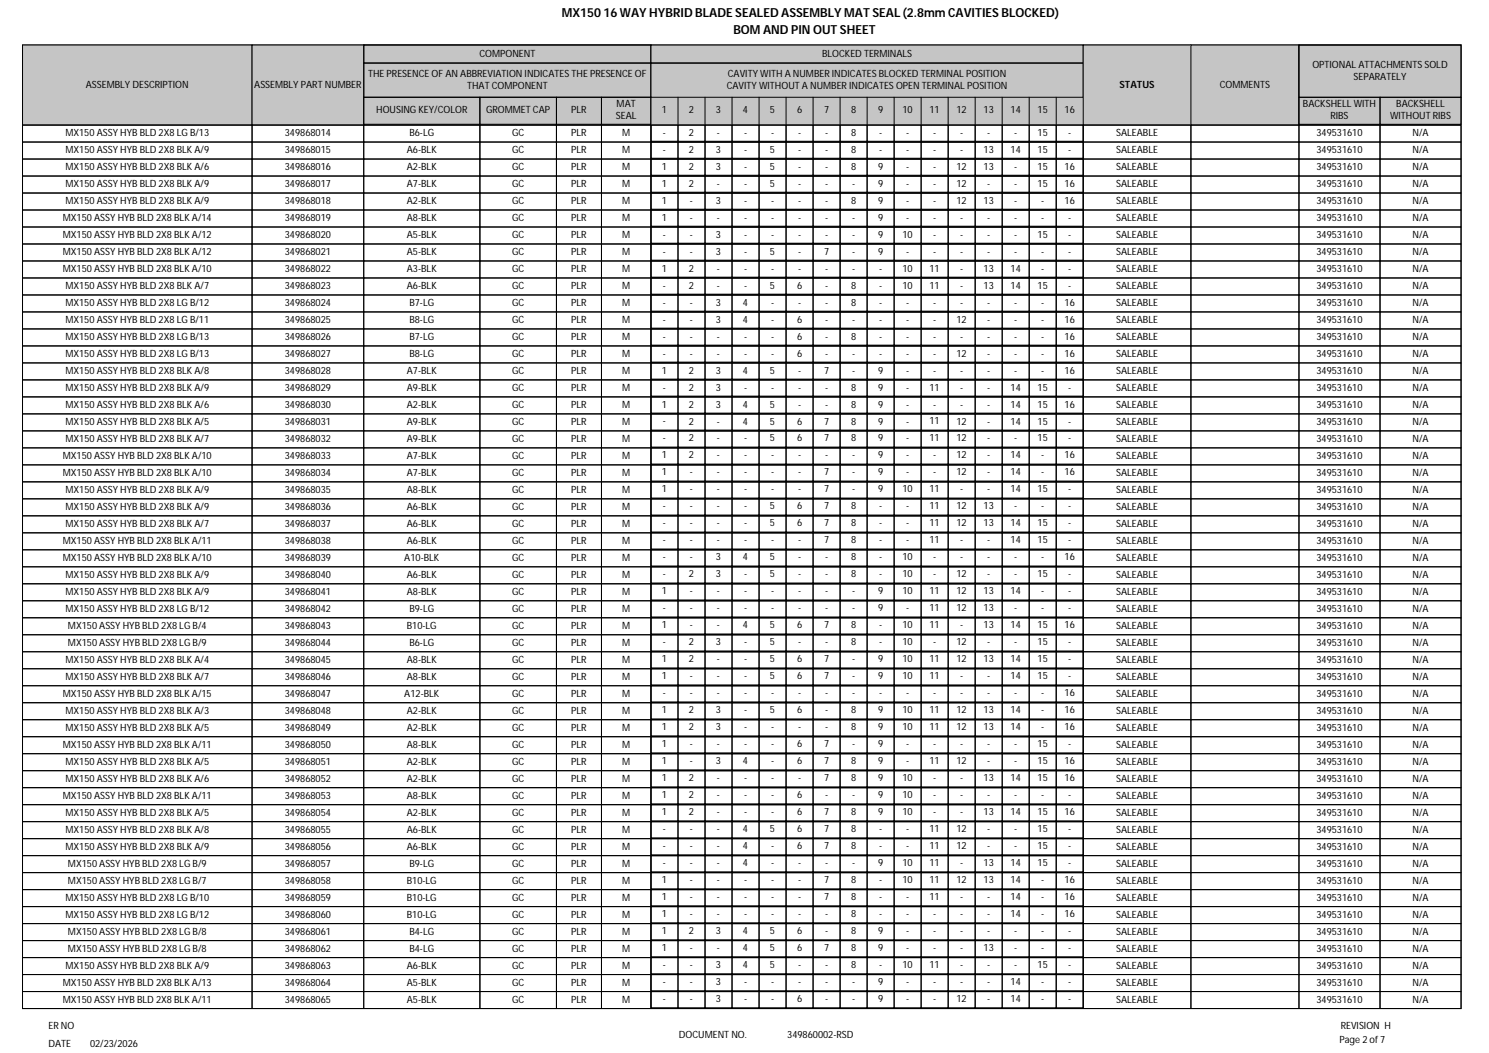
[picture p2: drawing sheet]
<svg xmlns="http://www.w3.org/2000/svg" width="420mm" height="297mm" viewBox="0 0 420 297" stroke-linecap="round" stroke-linejoin="round" font-family="sans-serif">
<defs><g id="words">
<g font-size="3.5">
<text x="158.5" y="4.7">MX150 16 WAY HYBRID BLADE SEALED ASSEMBLY MAT SEAL (2.8mm CAVITIES BLOCKED)</text>
<text x="206.9" y="9.5">BOM AND PIN OUT SHEET</text>
</g>
<g font-size="2.8">
<text x="135.2" y="15.9">COMPONENT</text>
<text x="231.9" y="16">BLOCKED TERMINALS</text>
<text x="103.8" y="21.6">THE PRESENCE OF AN ABBREVIATION INDICATES THE PRESENCE OF</text>
<text x="205.3" y="21.6">CAVITY WITH A NUMBER INDICATES BLOCKED TERMINAL POSITION</text>
<text x="370.2" y="19.1">OPTIONAL ATTACHMENTS SOLD</text>
<text x="381.8" y="22.5">SEPARATELY</text>
<text x="24.2" y="24.7">ASSEMBLY DESCRIPTION</text>
<text x="71.7" y="24.7">ASSEMBLY PART NUMBER</text>
<text x="131.7" y="25">THAT COMPONENT</text>
<text x="205" y="25">CAVITY WITHOUT A NUMBER INDICATES OPEN TERMINAL POSITION</text>
<text x="315.8" y="24.7">STATUS</text>
<text x="344.1" y="24.7">COMMENTS</text>
<text x="106.1" y="31.9">HOUSING KEY/COLOR</text>
<text x="137.1" y="31.9">GROMMET CAP</text>
<text x="161.1" y="31.9">PLR</text>
<text x="173.7" y="33.6">SEAL</text>
<text x="173.9" y="30.3">MAT</text>
<text x="186.7" y="31.9">1</text>
<text x="194.3" y="31.9">2</text>
<text x="202" y="31.9">3</text>
<text x="209.6" y="31.9">4</text>
<text x="217.2" y="31.9">5</text>
<text x="224.8" y="31.9">6</text>
<text x="232.4" y="31.9">7</text>
<text x="240.1" y="31.9">8</text>
<text x="247.7" y="31.9">9</text>
<text x="254.6" y="31.9">10</text>
<text x="262.2" y="31.9">11</text>
<text x="269.8" y="31.9">12</text>
<text x="277.4" y="31.9">13</text>
<text x="285" y="31.9">14</text>
<text x="292.7" y="31.9">15</text>
<text x="300.3" y="31.9">16</text>
<text x="367.5" y="30.3">BACKSHELL WITH</text>
<text x="375.3" y="33.6">RIBS</text>
<text x="392.1" y="33.6">WITHOUT RIBS</text>
<text x="393.8" y="30.3">BACKSHELL</text>
<text x="18.5" y="38.4">MX150 ASSY HYB BLD 2X8 LG B/13</text>
<text x="80.3" y="38.4">349868014</text>
<text x="115.5" y="38.4">B6-LG</text>
<text x="144.4" y="38.4">GC</text>
<text x="161.1" y="38.4">PLR</text>
<text x="175.5" y="38.4">M</text>
<text x="187" y="38.3">-</text>
<text x="194.3" y="38.3">2</text>
<text x="202.2" y="38.3">-</text>
<text x="209.9" y="38.3">-</text>
<text x="217.5" y="38.3">-</text>
<text x="225.1" y="38.3">-</text>
<text x="232.7" y="38.3">-</text>
<text x="240.1" y="38.3">8</text>
<text x="248" y="38.3">-</text>
<text x="255.6" y="38.3">-</text>
<text x="263.2" y="38.3">-</text>
<text x="270.8" y="38.3">-</text>
<text x="278.4" y="38.3">-</text>
<text x="286.1" y="38.3">-</text>
<text x="292.7" y="38.3">15</text>
<text x="301.3" y="38.3">-</text>
<text x="314.8" y="38.4">SALEABLE</text>
<text x="371.3" y="38.4">349531610</text>
<text x="398.4" y="38.4">N/A</text>
<text x="18.5" y="43.2">MX150 ASSY HYB BLD 2X8 BLK A/9</text>
<text x="18.5" y="48">MX150 ASSY HYB BLD 2X8 BLK A/6</text>
<text x="80.3" y="43.2">349868015</text>
<text x="80.3" y="48">349868016</text>
<text x="114.8" y="43.2">A6-BLK</text>
<text x="114.8" y="48">A2-BLK</text>
<text x="144.4" y="43.2">GC</text>
<text x="144.4" y="48">GC</text>
<text x="161.1" y="43.2">PLR</text>
<text x="161.1" y="48">PLR</text>
<text x="175.5" y="43.2">M</text>
<text x="175.5" y="48">M</text>
<text x="186.7" y="47.8">1</text>
<text x="187" y="43.1">-</text>
<text x="194.3" y="43.1">2</text>
<text x="194.3" y="47.8">2</text>
<text x="202" y="43.1">3</text>
<text x="202" y="47.8">3</text>
<text x="209.9" y="43.1">-</text>
<text x="209.9" y="47.8">-</text>
<text x="217.2" y="43.1">5</text>
<text x="217.2" y="47.8">5</text>
<text x="225.1" y="43.1">-</text>
<text x="225.1" y="47.8">-</text>
<text x="232.7" y="43.1">-</text>
<text x="232.7" y="47.8">-</text>
<text x="240.1" y="43.1">8</text>
<text x="240.1" y="47.8">8</text>
<text x="247.7" y="47.8">9</text>
<text x="248" y="43.1">-</text>
<text x="255.6" y="43.1">-</text>
<text x="255.6" y="47.8">-</text>
<text x="263.2" y="43.1">-</text>
<text x="263.2" y="47.8">-</text>
<text x="269.8" y="47.8">12</text>
<text x="270.8" y="43.1">-</text>
<text x="277.4" y="43.1">13</text>
<text x="277.4" y="47.8">13</text>
<text x="285" y="43.1">14</text>
<text x="286.1" y="47.8">-</text>
<text x="292.7" y="43.1">15</text>
<text x="292.7" y="47.8">15</text>
<text x="300.3" y="47.8">16</text>
<text x="301.3" y="43.1">-</text>
<text x="314.8" y="43.2">SALEABLE</text>
<text x="314.8" y="48">SALEABLE</text>
<text x="371.3" y="43.2">349531610</text>
<text x="371.3" y="48">349531610</text>
<text x="398.4" y="43.2">N/A</text>
<text x="398.4" y="48">N/A</text>
<text x="18.5" y="52.8">MX150 ASSY HYB BLD 2X8 BLK A/9</text>
<text x="80.3" y="52.8">349868017</text>
<text x="114.8" y="52.8">A7-BLK</text>
<text x="144.4" y="52.8">GC</text>
<text x="161.1" y="52.8">PLR</text>
<text x="175.5" y="52.8">M</text>
<text x="186.7" y="52.6">1</text>
<text x="194.3" y="52.6">2</text>
<text x="202.2" y="52.6">-</text>
<text x="209.9" y="52.6">-</text>
<text x="217.2" y="52.6">5</text>
<text x="225.1" y="52.6">-</text>
<text x="232.7" y="52.6">-</text>
<text x="240.3" y="52.6">-</text>
<text x="247.7" y="52.6">9</text>
<text x="255.6" y="52.6">-</text>
<text x="263.2" y="52.6">-</text>
<text x="269.8" y="52.6">12</text>
<text x="278.4" y="52.6">-</text>
<text x="286.1" y="52.6">-</text>
<text x="292.7" y="52.6">15</text>
<text x="300.3" y="52.6">16</text>
<text x="314.8" y="52.8">SALEABLE</text>
<text x="371.3" y="52.8">349531610</text>
<text x="398.4" y="52.8">N/A</text>
<text x="18.5" y="57.5">MX150 ASSY HYB BLD 2X8 BLK A/9</text>
<text x="80.3" y="57.5">349868018</text>
<text x="114.8" y="57.5">A2-BLK</text>
<text x="144.4" y="57.5">GC</text>
<text x="161.1" y="57.5">PLR</text>
<text x="175.5" y="57.5">M</text>
<text x="186.7" y="57.4">1</text>
<text x="194.6" y="57.4">-</text>
<text x="202" y="57.4">3</text>
<text x="209.9" y="57.4">-</text>
<text x="217.5" y="57.4">-</text>
<text x="225.1" y="57.4">-</text>
<text x="232.7" y="57.4">-</text>
<text x="240.1" y="57.4">8</text>
<text x="247.7" y="57.4">9</text>
<text x="255.6" y="57.4">-</text>
<text x="263.2" y="57.4">-</text>
<text x="269.8" y="57.4">12</text>
<text x="277.4" y="57.4">13</text>
<text x="286.1" y="57.4">-</text>
<text x="293.7" y="57.4">-</text>
<text x="300.3" y="57.4">16</text>
<text x="314.8" y="57.5">SALEABLE</text>
<text x="371.3" y="57.5">349531610</text>
<text x="398.4" y="57.5">N/A</text>
<text x="17.7" y="62.3">MX150 ASSY HYB BLD 2X8 BLK A/14</text>
<text x="80.3" y="62.3">349868019</text>
<text x="114.8" y="62.3">A8-BLK</text>
<text x="144.4" y="62.3">GC</text>
<text x="161.1" y="62.3">PLR</text>
<text x="175.5" y="62.3">M</text>
<text x="186.7" y="62.2">1</text>
<text x="194.6" y="62.2">-</text>
<text x="202.2" y="62.2">-</text>
<text x="209.9" y="62.2">-</text>
<text x="217.5" y="62.2">-</text>
<text x="225.1" y="62.2">-</text>
<text x="232.7" y="62.2">-</text>
<text x="240.3" y="62.2">-</text>
<text x="247.7" y="62.2">9</text>
<text x="255.6" y="62.2">-</text>
<text x="263.2" y="62.2">-</text>
<text x="270.8" y="62.2">-</text>
<text x="278.4" y="62.2">-</text>
<text x="286.1" y="62.2">-</text>
<text x="293.7" y="62.2">-</text>
<text x="301.3" y="62.2">-</text>
<text x="314.8" y="62.3">SALEABLE</text>
<text x="371.3" y="62.3">349531610</text>
<text x="398.4" y="62.3">N/A</text>
<text x="17.7" y="67.1">MX150 ASSY HYB BLD 2X8 BLK A/12</text>
<text x="17.7" y="71.9">MX150 ASSY HYB BLD 2X8 BLK A/12</text>
<text x="80.3" y="67.1">349868020</text>
<text x="80.3" y="71.9">349868021</text>
<text x="114.8" y="67.1">A5-BLK</text>
<text x="114.8" y="71.9">A5-BLK</text>
<text x="144.4" y="67.1">GC</text>
<text x="144.4" y="71.9">GC</text>
<text x="161.1" y="67.1">PLR</text>
<text x="161.1" y="71.9">PLR</text>
<text x="175.5" y="67.1">M</text>
<text x="175.5" y="71.9">M</text>
<text x="187" y="67">-</text>
<text x="187" y="71.8">-</text>
<text x="194.6" y="67">-</text>
<text x="194.6" y="71.8">-</text>
<text x="202" y="67">3</text>
<text x="202" y="71.8">3</text>
<text x="209.9" y="67">-</text>
<text x="209.9" y="71.8">-</text>
<text x="217.2" y="71.8">5</text>
<text x="217.5" y="67">-</text>
<text x="225.1" y="67">-</text>
<text x="225.1" y="71.8">-</text>
<text x="232.4" y="71.8">7</text>
<text x="232.7" y="67">-</text>
<text x="240.3" y="67">-</text>
<text x="240.3" y="71.8">-</text>
<text x="247.7" y="67">9</text>
<text x="247.7" y="71.8">9</text>
<text x="254.6" y="67">10</text>
<text x="255.6" y="71.8">-</text>
<text x="263.2" y="67">-</text>
<text x="263.2" y="71.8">-</text>
<text x="270.8" y="67">-</text>
<text x="270.8" y="71.8">-</text>
<text x="278.4" y="67">-</text>
<text x="278.4" y="71.8">-</text>
<text x="286.1" y="67">-</text>
<text x="286.1" y="71.8">-</text>
<text x="292.7" y="67">15</text>
<text x="293.7" y="71.8">-</text>
<text x="301.3" y="67">-</text>
<text x="301.3" y="71.8">-</text>
<text x="314.8" y="67.1">SALEABLE</text>
<text x="314.8" y="71.9">SALEABLE</text>
<text x="371.3" y="67.1">349531610</text>
<text x="371.3" y="71.9">349531610</text>
<text x="398.4" y="67.1">N/A</text>
<text x="398.4" y="71.9">N/A</text>
<text x="17.7" y="76.7">MX150 ASSY HYB BLD 2X8 BLK A/10</text>
<text x="80.3" y="76.7">349868022</text>
<text x="114.8" y="76.7">A3-BLK</text>
<text x="144.4" y="76.7">GC</text>
<text x="161.1" y="76.7">PLR</text>
<text x="175.5" y="76.7">M</text>
<text x="186.7" y="76.6">1</text>
<text x="194.3" y="76.6">2</text>
<text x="202.2" y="76.6">-</text>
<text x="209.9" y="76.6">-</text>
<text x="217.5" y="76.6">-</text>
<text x="225.1" y="76.6">-</text>
<text x="232.7" y="76.6">-</text>
<text x="240.3" y="76.6">-</text>
<text x="248" y="76.6">-</text>
<text x="254.6" y="76.6">10</text>
<text x="262.2" y="76.6">11</text>
<text x="270.8" y="76.6">-</text>
<text x="277.4" y="76.6">13</text>
<text x="285" y="76.6">14</text>
<text x="293.7" y="76.6">-</text>
<text x="301.3" y="76.6">-</text>
<text x="314.8" y="76.7">SALEABLE</text>
<text x="371.3" y="76.7">349531610</text>
<text x="398.4" y="76.7">N/A</text>
<text x="18.5" y="81.5">MX150 ASSY HYB BLD 2X8 BLK A/7</text>
<text x="80.3" y="81.5">349868023</text>
<text x="114.8" y="81.5">A6-BLK</text>
<text x="144.4" y="81.5">GC</text>
<text x="161.1" y="81.5">PLR</text>
<text x="175.5" y="81.5">M</text>
<text x="187" y="81.4">-</text>
<text x="194.3" y="81.4">2</text>
<text x="202.2" y="81.4">-</text>
<text x="209.9" y="81.4">-</text>
<text x="217.2" y="81.4">5</text>
<text x="224.8" y="81.4">6</text>
<text x="232.7" y="81.4">-</text>
<text x="240.1" y="81.4">8</text>
<text x="248" y="81.4">-</text>
<text x="254.6" y="81.4">10</text>
<text x="262.2" y="81.4">11</text>
<text x="270.8" y="81.4">-</text>
<text x="277.4" y="81.4">13</text>
<text x="285" y="81.4">14</text>
<text x="292.7" y="81.4">15</text>
<text x="301.3" y="81.4">-</text>
<text x="314.8" y="81.5">SALEABLE</text>
<text x="371.3" y="81.5">349531610</text>
<text x="398.4" y="81.5">N/A</text>
<text x="18.5" y="86.3">MX150 ASSY HYB BLD 2X8 LG B/12</text>
<text x="80.3" y="86.3">349868024</text>
<text x="115.5" y="86.3">B7-LG</text>
<text x="144.4" y="86.3">GC</text>
<text x="161.1" y="86.3">PLR</text>
<text x="175.5" y="86.3">M</text>
<text x="187" y="86.2">-</text>
<text x="194.6" y="86.2">-</text>
<text x="202" y="86.2">3</text>
<text x="209.6" y="86.2">4</text>
<text x="217.5" y="86.2">-</text>
<text x="225.1" y="86.2">-</text>
<text x="232.7" y="86.2">-</text>
<text x="240.1" y="86.2">8</text>
<text x="248" y="86.2">-</text>
<text x="255.6" y="86.2">-</text>
<text x="263.2" y="86.2">-</text>
<text x="270.8" y="86.2">-</text>
<text x="278.4" y="86.2">-</text>
<text x="286.1" y="86.2">-</text>
<text x="293.7" y="86.2">-</text>
<text x="300.3" y="86.2">16</text>
<text x="314.8" y="86.3">SALEABLE</text>
<text x="371.3" y="86.3">349531610</text>
<text x="398.4" y="86.3">N/A</text>
<text x="18.5" y="91.1">MX150 ASSY HYB BLD 2X8 LG B/11</text>
<text x="18.5" y="95.9">MX150 ASSY HYB BLD 2X8 LG B/13</text>
<text x="80.3" y="91.1">349868025</text>
<text x="80.3" y="95.9">349868026</text>
<text x="115.5" y="91.1">B8-LG</text>
<text x="115.5" y="95.9">B7-LG</text>
<text x="144.4" y="91.1">GC</text>
<text x="144.4" y="95.9">GC</text>
<text x="161.1" y="91.1">PLR</text>
<text x="161.1" y="95.9">PLR</text>
<text x="175.5" y="91.1">M</text>
<text x="175.5" y="95.9">M</text>
<text x="187" y="91">-</text>
<text x="187" y="95.8">-</text>
<text x="194.6" y="91">-</text>
<text x="194.6" y="95.8">-</text>
<text x="202" y="91">3</text>
<text x="202.2" y="95.8">-</text>
<text x="209.6" y="91">4</text>
<text x="209.9" y="95.8">-</text>
<text x="217.5" y="91">-</text>
<text x="217.5" y="95.8">-</text>
<text x="224.8" y="91">6</text>
<text x="224.8" y="95.8">6</text>
<text x="232.7" y="91">-</text>
<text x="232.7" y="95.8">-</text>
<text x="240.1" y="95.8">8</text>
<text x="240.3" y="91">-</text>
<text x="248" y="91">-</text>
<text x="248" y="95.8">-</text>
<text x="255.6" y="91">-</text>
<text x="255.6" y="95.8">-</text>
<text x="263.2" y="91">-</text>
<text x="263.2" y="95.8">-</text>
<text x="269.8" y="91">12</text>
<text x="270.8" y="95.8">-</text>
<text x="278.4" y="91">-</text>
<text x="278.4" y="95.8">-</text>
<text x="286.1" y="91">-</text>
<text x="286.1" y="95.8">-</text>
<text x="293.7" y="91">-</text>
<text x="293.7" y="95.8">-</text>
<text x="300.3" y="91">16</text>
<text x="300.3" y="95.8">16</text>
<text x="314.8" y="91.1">SALEABLE</text>
<text x="314.8" y="95.9">SALEABLE</text>
<text x="371.3" y="91.1">349531610</text>
<text x="371.3" y="95.9">349531610</text>
<text x="398.4" y="91.1">N/A</text>
<text x="398.4" y="95.9">N/A</text>
<text x="18.5" y="100.7">MX150 ASSY HYB BLD 2X8 LG B/13</text>
<text x="80.3" y="100.7">349868027</text>
<text x="115.5" y="100.7">B8-LG</text>
<text x="144.4" y="100.7">GC</text>
<text x="161.1" y="100.7">PLR</text>
<text x="175.5" y="100.7">M</text>
<text x="187" y="100.6">-</text>
<text x="194.6" y="100.6">-</text>
<text x="202.2" y="100.6">-</text>
<text x="209.9" y="100.6">-</text>
<text x="217.5" y="100.6">-</text>
<text x="224.8" y="100.6">6</text>
<text x="232.7" y="100.6">-</text>
<text x="240.3" y="100.6">-</text>
<text x="248" y="100.6">-</text>
<text x="255.6" y="100.6">-</text>
<text x="263.2" y="100.6">-</text>
<text x="269.8" y="100.6">12</text>
<text x="278.4" y="100.6">-</text>
<text x="286.1" y="100.6">-</text>
<text x="293.7" y="100.6">-</text>
<text x="300.3" y="100.6">16</text>
<text x="314.8" y="100.7">SALEABLE</text>
<text x="371.3" y="100.7">349531610</text>
<text x="398.4" y="100.7">N/A</text>
<text x="18.5" y="105.5">MX150 ASSY HYB BLD 2X8 BLK A/8</text>
<text x="80.3" y="105.5">349868028</text>
<text x="114.8" y="105.5">A7-BLK</text>
<text x="144.4" y="105.5">GC</text>
<text x="161.1" y="105.5">PLR</text>
<text x="175.5" y="105.5">M</text>
<text x="186.7" y="105.4">1</text>
<text x="194.3" y="105.4">2</text>
<text x="202" y="105.4">3</text>
<text x="209.6" y="105.4">4</text>
<text x="217.2" y="105.4">5</text>
<text x="225.1" y="105.4">-</text>
<text x="232.4" y="105.4">7</text>
<text x="240.3" y="105.4">-</text>
<text x="247.7" y="105.4">9</text>
<text x="255.6" y="105.4">-</text>
<text x="263.2" y="105.4">-</text>
<text x="270.8" y="105.4">-</text>
<text x="278.4" y="105.4">-</text>
<text x="286.1" y="105.4">-</text>
<text x="293.7" y="105.4">-</text>
<text x="300.3" y="105.4">16</text>
<text x="314.8" y="105.5">SALEABLE</text>
<text x="371.3" y="105.5">349531610</text>
<text x="398.4" y="105.5">N/A</text>
<text x="18.5" y="110.3">MX150 ASSY HYB BLD 2X8 BLK A/9</text>
<text x="80.3" y="110.3">349868029</text>
<text x="114.8" y="110.3">A9-BLK</text>
<text x="144.4" y="110.3">GC</text>
<text x="161.1" y="110.3">PLR</text>
<text x="175.5" y="110.3">M</text>
<text x="187" y="110.1">-</text>
<text x="194.3" y="110.1">2</text>
<text x="202" y="110.1">3</text>
<text x="209.9" y="110.1">-</text>
<text x="217.5" y="110.1">-</text>
<text x="225.1" y="110.1">-</text>
<text x="232.7" y="110.1">-</text>
<text x="240.1" y="110.1">8</text>
<text x="247.7" y="110.1">9</text>
<text x="255.6" y="110.1">-</text>
<text x="262.2" y="110.1">11</text>
<text x="270.8" y="110.1">-</text>
<text x="278.4" y="110.1">-</text>
<text x="285" y="110.1">14</text>
<text x="292.7" y="110.1">15</text>
<text x="301.3" y="110.1">-</text>
<text x="314.8" y="110.3">SALEABLE</text>
<text x="371.3" y="110.3">349531610</text>
<text x="398.4" y="110.3">N/A</text>
<text x="18.5" y="115">MX150 ASSY HYB BLD 2X8 BLK A/6</text>
<text x="18.5" y="119.8">MX150 ASSY HYB BLD 2X8 BLK A/5</text>
<text x="80.3" y="115">349868030</text>
<text x="80.3" y="119.8">349868031</text>
<text x="114.8" y="115">A2-BLK</text>
<text x="114.8" y="119.8">A9-BLK</text>
<text x="144.4" y="115">GC</text>
<text x="144.4" y="119.8">GC</text>
<text x="161.1" y="115">PLR</text>
<text x="161.1" y="119.8">PLR</text>
<text x="175.5" y="115">M</text>
<text x="175.5" y="119.8">M</text>
<text x="186.7" y="114.9">1</text>
<text x="187" y="119.7">-</text>
<text x="194.3" y="114.9">2</text>
<text x="194.3" y="119.7">2</text>
<text x="202" y="114.9">3</text>
<text x="202.2" y="119.7">-</text>
<text x="209.6" y="114.9">4</text>
<text x="209.6" y="119.7">4</text>
<text x="217.2" y="114.9">5</text>
<text x="217.2" y="119.7">5</text>
<text x="224.8" y="119.7">6</text>
<text x="225.1" y="114.9">-</text>
<text x="232.4" y="119.7">7</text>
<text x="232.7" y="114.9">-</text>
<text x="240.1" y="114.9">8</text>
<text x="240.1" y="119.7">8</text>
<text x="247.7" y="114.9">9</text>
<text x="247.7" y="119.7">9</text>
<text x="255.6" y="114.9">-</text>
<text x="255.6" y="119.7">-</text>
<text x="262.2" y="119.7">11</text>
<text x="263.2" y="114.9">-</text>
<text x="269.8" y="119.7">12</text>
<text x="270.8" y="114.9">-</text>
<text x="278.4" y="114.9">-</text>
<text x="278.4" y="119.7">-</text>
<text x="285" y="114.9">14</text>
<text x="285" y="119.7">14</text>
<text x="292.7" y="114.9">15</text>
<text x="292.7" y="119.7">15</text>
<text x="300.3" y="114.9">16</text>
<text x="301.3" y="119.7">-</text>
<text x="314.8" y="115">SALEABLE</text>
<text x="314.8" y="119.8">SALEABLE</text>
<text x="371.3" y="115">349531610</text>
<text x="371.3" y="119.8">349531610</text>
<text x="398.4" y="115">N/A</text>
<text x="398.4" y="119.8">N/A</text>
<text x="18.5" y="124.6">MX150 ASSY HYB BLD 2X8 BLK A/7</text>
<text x="80.3" y="124.6">349868032</text>
<text x="114.8" y="124.6">A9-BLK</text>
<text x="144.4" y="124.6">GC</text>
<text x="161.1" y="124.6">PLR</text>
<text x="175.5" y="124.6">M</text>
<text x="187" y="124.5">-</text>
<text x="194.3" y="124.5">2</text>
<text x="202.2" y="124.5">-</text>
<text x="209.9" y="124.5">-</text>
<text x="217.2" y="124.5">5</text>
<text x="224.8" y="124.5">6</text>
<text x="232.4" y="124.5">7</text>
<text x="240.1" y="124.5">8</text>
<text x="247.7" y="124.5">9</text>
<text x="255.6" y="124.5">-</text>
<text x="262.2" y="124.5">11</text>
<text x="269.8" y="124.5">12</text>
<text x="278.4" y="124.5">-</text>
<text x="286.1" y="124.5">-</text>
<text x="292.7" y="124.5">15</text>
<text x="301.3" y="124.5">-</text>
<text x="314.8" y="124.6">SALEABLE</text>
<text x="371.3" y="124.6">349531610</text>
<text x="398.4" y="124.6">N/A</text>
<text x="17.7" y="129.4">MX150 ASSY HYB BLD 2X8 BLK A/10</text>
<text x="80.3" y="129.4">349868033</text>
<text x="114.8" y="129.4">A7-BLK</text>
<text x="144.4" y="129.4">GC</text>
<text x="161.1" y="129.4">PLR</text>
<text x="175.5" y="129.4">M</text>
<text x="186.7" y="129.3">1</text>
<text x="194.3" y="129.3">2</text>
<text x="202.2" y="129.3">-</text>
<text x="209.9" y="129.3">-</text>
<text x="217.5" y="129.3">-</text>
<text x="225.1" y="129.3">-</text>
<text x="232.7" y="129.3">-</text>
<text x="240.3" y="129.3">-</text>
<text x="247.7" y="129.3">9</text>
<text x="255.6" y="129.3">-</text>
<text x="263.2" y="129.3">-</text>
<text x="269.8" y="129.3">12</text>
<text x="278.4" y="129.3">-</text>
<text x="285" y="129.3">14</text>
<text x="293.7" y="129.3">-</text>
<text x="300.3" y="129.3">16</text>
<text x="314.8" y="129.4">SALEABLE</text>
<text x="371.3" y="129.4">349531610</text>
<text x="398.4" y="129.4">N/A</text>
<text x="17.7" y="134.2">MX150 ASSY HYB BLD 2X8 BLK A/10</text>
<text x="80.3" y="134.2">349868034</text>
<text x="114.8" y="134.2">A7-BLK</text>
<text x="144.4" y="134.2">GC</text>
<text x="161.1" y="134.2">PLR</text>
<text x="175.5" y="134.2">M</text>
<text x="186.7" y="134.1">1</text>
<text x="194.6" y="134.1">-</text>
<text x="202.2" y="134.1">-</text>
<text x="209.9" y="134.1">-</text>
<text x="217.5" y="134.1">-</text>
<text x="225.1" y="134.1">-</text>
<text x="232.4" y="134.1">7</text>
<text x="240.3" y="134.1">-</text>
<text x="247.7" y="134.1">9</text>
<text x="255.6" y="134.1">-</text>
<text x="263.2" y="134.1">-</text>
<text x="269.8" y="134.1">12</text>
<text x="278.4" y="134.1">-</text>
<text x="285" y="134.1">14</text>
<text x="293.7" y="134.1">-</text>
<text x="300.3" y="134.1">16</text>
<text x="314.8" y="134.2">SALEABLE</text>
<text x="371.3" y="134.2">349531610</text>
<text x="398.4" y="134.2">N/A</text>
<text x="18.5" y="139">MX150 ASSY HYB BLD 2X8 BLK A/9</text>
<text x="18.5" y="143.8">MX150 ASSY HYB BLD 2X8 BLK A/9</text>
<text x="80.3" y="139">349868035</text>
<text x="80.3" y="143.8">349868036</text>
<text x="114.8" y="139">A8-BLK</text>
<text x="114.8" y="143.8">A6-BLK</text>
<text x="144.4" y="139">GC</text>
<text x="144.4" y="143.8">GC</text>
<text x="161.1" y="139">PLR</text>
<text x="161.1" y="143.8">PLR</text>
<text x="175.5" y="139">M</text>
<text x="175.5" y="143.8">M</text>
<text x="186.7" y="138.9">1</text>
<text x="187" y="143.7">-</text>
<text x="194.6" y="138.9">-</text>
<text x="194.6" y="143.7">-</text>
<text x="202.2" y="138.9">-</text>
<text x="202.2" y="143.7">-</text>
<text x="209.9" y="138.9">-</text>
<text x="209.9" y="143.7">-</text>
<text x="217.2" y="143.7">5</text>
<text x="217.5" y="138.9">-</text>
<text x="224.8" y="143.7">6</text>
<text x="225.1" y="138.9">-</text>
<text x="232.4" y="138.9">7</text>
<text x="232.4" y="143.7">7</text>
<text x="240.1" y="143.7">8</text>
<text x="240.3" y="138.9">-</text>
<text x="247.7" y="138.9">9</text>
<text x="248" y="143.7">-</text>
<text x="254.6" y="138.9">10</text>
<text x="255.6" y="143.7">-</text>
<text x="262.2" y="138.9">11</text>
<text x="262.2" y="143.7">11</text>
<text x="269.8" y="143.7">12</text>
<text x="270.8" y="138.9">-</text>
<text x="277.4" y="143.7">13</text>
<text x="278.4" y="138.9">-</text>
<text x="285" y="138.9">14</text>
<text x="286.1" y="143.7">-</text>
<text x="292.7" y="138.9">15</text>
<text x="293.7" y="143.7">-</text>
<text x="301.3" y="138.9">-</text>
<text x="301.3" y="143.7">-</text>
<text x="314.8" y="139">SALEABLE</text>
<text x="314.8" y="143.8">SALEABLE</text>
<text x="371.3" y="139">349531610</text>
<text x="371.3" y="143.8">349531610</text>
<text x="398.4" y="139">N/A</text>
<text x="398.4" y="143.8">N/A</text>
<text x="18.5" y="148.6">MX150 ASSY HYB BLD 2X8 BLK A/7</text>
<text x="80.3" y="148.6">349868037</text>
<text x="114.8" y="148.6">A6-BLK</text>
<text x="144.4" y="148.6">GC</text>
<text x="161.1" y="148.6">PLR</text>
<text x="175.5" y="148.6">M</text>
<text x="187" y="148.5">-</text>
<text x="194.6" y="148.5">-</text>
<text x="202.2" y="148.5">-</text>
<text x="209.9" y="148.5">-</text>
<text x="217.2" y="148.5">5</text>
<text x="224.8" y="148.5">6</text>
<text x="232.4" y="148.5">7</text>
<text x="240.1" y="148.5">8</text>
<text x="248" y="148.5">-</text>
<text x="255.6" y="148.5">-</text>
<text x="262.2" y="148.5">11</text>
<text x="269.8" y="148.5">12</text>
<text x="277.4" y="148.5">13</text>
<text x="285" y="148.5">14</text>
<text x="292.7" y="148.5">15</text>
<text x="301.3" y="148.5">-</text>
<text x="314.8" y="148.6">SALEABLE</text>
<text x="371.3" y="148.6">349531610</text>
<text x="398.4" y="148.6">N/A</text>
<text x="17.7" y="153.4">MX150 ASSY HYB BLD 2X8 BLK A/11</text>
<text x="80.3" y="153.4">349868038</text>
<text x="114.8" y="153.4">A6-BLK</text>
<text x="144.4" y="153.4">GC</text>
<text x="161.1" y="153.4">PLR</text>
<text x="175.5" y="153.4">M</text>
<text x="187" y="153.3">-</text>
<text x="194.6" y="153.3">-</text>
<text x="202.2" y="153.3">-</text>
<text x="209.9" y="153.3">-</text>
<text x="217.5" y="153.3">-</text>
<text x="225.1" y="153.3">-</text>
<text x="232.4" y="153.3">7</text>
<text x="240.1" y="153.3">8</text>
<text x="248" y="153.3">-</text>
<text x="255.6" y="153.3">-</text>
<text x="262.2" y="153.3">11</text>
<text x="270.8" y="153.3">-</text>
<text x="278.4" y="153.3">-</text>
<text x="285" y="153.3">14</text>
<text x="292.7" y="153.3">15</text>
<text x="301.3" y="153.3">-</text>
<text x="314.8" y="153.4">SALEABLE</text>
<text x="371.3" y="153.4">349531610</text>
<text x="398.4" y="153.4">N/A</text>
<text x="17.7" y="158.2">MX150 ASSY HYB BLD 2X8 BLK A/10</text>
<text x="80.3" y="158.2">349868039</text>
<text x="114" y="158.2">A10-BLK</text>
<text x="144.4" y="158.2">GC</text>
<text x="161.1" y="158.2">PLR</text>
<text x="175.5" y="158.2">M</text>
<text x="187" y="158.1">-</text>
<text x="194.6" y="158.1">-</text>
<text x="202" y="158.1">3</text>
<text x="209.6" y="158.1">4</text>
<text x="217.2" y="158.1">5</text>
<text x="225.1" y="158.1">-</text>
<text x="232.7" y="158.1">-</text>
<text x="240.1" y="158.1">8</text>
<text x="248" y="158.1">-</text>
<text x="254.6" y="158.1">10</text>
<text x="263.2" y="158.1">-</text>
<text x="270.8" y="158.1">-</text>
<text x="278.4" y="158.1">-</text>
<text x="286.1" y="158.1">-</text>
<text x="293.7" y="158.1">-</text>
<text x="300.3" y="158.1">16</text>
<text x="314.8" y="158.2">SALEABLE</text>
<text x="371.3" y="158.2">349531610</text>
<text x="398.4" y="158.2">N/A</text>
<text x="18.5" y="163">MX150 ASSY HYB BLD 2X8 BLK A/9</text>
<text x="18.5" y="167.8">MX150 ASSY HYB BLD 2X8 BLK A/9</text>
<text x="80.3" y="163">349868040</text>
<text x="80.3" y="167.8">349868041</text>
<text x="114.8" y="163">A6-BLK</text>
<text x="114.8" y="167.8">A8-BLK</text>
<text x="144.4" y="163">GC</text>
<text x="144.4" y="167.8">GC</text>
<text x="161.1" y="163">PLR</text>
<text x="161.1" y="167.8">PLR</text>
<text x="175.5" y="163">M</text>
<text x="175.5" y="167.8">M</text>
<text x="186.7" y="167.7">1</text>
<text x="187" y="162.9">-</text>
<text x="194.3" y="162.9">2</text>
<text x="194.6" y="167.7">-</text>
<text x="202" y="162.9">3</text>
<text x="202.2" y="167.7">-</text>
<text x="209.9" y="162.9">-</text>
<text x="209.9" y="167.7">-</text>
<text x="217.2" y="162.9">5</text>
<text x="217.5" y="167.7">-</text>
<text x="225.1" y="162.9">-</text>
<text x="225.1" y="167.7">-</text>
<text x="232.7" y="162.9">-</text>
<text x="232.7" y="167.7">-</text>
<text x="240.1" y="162.9">8</text>
<text x="240.3" y="167.7">-</text>
<text x="247.7" y="167.7">9</text>
<text x="248" y="162.9">-</text>
<text x="254.6" y="162.9">10</text>
<text x="254.6" y="167.7">10</text>
<text x="262.2" y="167.7">11</text>
<text x="263.2" y="162.9">-</text>
<text x="269.8" y="162.9">12</text>
<text x="269.8" y="167.7">12</text>
<text x="277.4" y="167.7">13</text>
<text x="278.4" y="162.9">-</text>
<text x="285" y="167.7">14</text>
<text x="286.1" y="162.9">-</text>
<text x="292.7" y="162.9">15</text>
<text x="293.7" y="167.7">-</text>
<text x="301.3" y="162.9">-</text>
<text x="301.3" y="167.7">-</text>
<text x="314.8" y="163">SALEABLE</text>
<text x="314.8" y="167.8">SALEABLE</text>
<text x="371.3" y="163">349531610</text>
<text x="371.3" y="167.8">349531610</text>
<text x="398.4" y="163">N/A</text>
<text x="398.4" y="167.8">N/A</text>
<text x="18.5" y="172.6">MX150 ASSY HYB BLD 2X8 LG B/12</text>
<text x="80.3" y="172.6">349868042</text>
<text x="115.5" y="172.6">B9-LG</text>
<text x="144.4" y="172.6">GC</text>
<text x="161.1" y="172.6">PLR</text>
<text x="175.5" y="172.6">M</text>
<text x="187" y="172.4">-</text>
<text x="194.6" y="172.4">-</text>
<text x="202.2" y="172.4">-</text>
<text x="209.9" y="172.4">-</text>
<text x="217.5" y="172.4">-</text>
<text x="225.1" y="172.4">-</text>
<text x="232.7" y="172.4">-</text>
<text x="240.3" y="172.4">-</text>
<text x="247.7" y="172.4">9</text>
<text x="255.6" y="172.4">-</text>
<text x="262.2" y="172.4">11</text>
<text x="269.8" y="172.4">12</text>
<text x="277.4" y="172.4">13</text>
<text x="286.1" y="172.4">-</text>
<text x="293.7" y="172.4">-</text>
<text x="301.3" y="172.4">-</text>
<text x="314.8" y="172.6">SALEABLE</text>
<text x="371.3" y="172.6">349531610</text>
<text x="398.4" y="172.6">N/A</text>
<text x="19.2" y="177.3">MX150 ASSY HYB BLD 2X8 LG B/4</text>
<text x="80.3" y="177.3">349868043</text>
<text x="114.8" y="177.3">B10-LG</text>
<text x="144.4" y="177.3">GC</text>
<text x="161.1" y="177.3">PLR</text>
<text x="175.5" y="177.3">M</text>
<text x="186.7" y="177.2">1</text>
<text x="194.6" y="177.2">-</text>
<text x="202.2" y="177.2">-</text>
<text x="209.6" y="177.2">4</text>
<text x="217.2" y="177.2">5</text>
<text x="224.8" y="177.2">6</text>
<text x="232.4" y="177.2">7</text>
<text x="240.1" y="177.2">8</text>
<text x="248" y="177.2">-</text>
<text x="254.6" y="177.2">10</text>
<text x="262.2" y="177.2">11</text>
<text x="270.8" y="177.2">-</text>
<text x="277.4" y="177.2">13</text>
<text x="285" y="177.2">14</text>
<text x="292.7" y="177.2">15</text>
<text x="300.3" y="177.2">16</text>
<text x="314.8" y="177.3">SALEABLE</text>
<text x="371.3" y="177.3">349531610</text>
<text x="398.4" y="177.3">N/A</text>
<text x="19.2" y="182.1">MX150 ASSY HYB BLD 2X8 LG B/9</text>
<text x="80.3" y="182.1">349868044</text>
<text x="115.5" y="182.1">B6-LG</text>
<text x="144.4" y="182.1">GC</text>
<text x="161.1" y="182.1">PLR</text>
<text x="175.5" y="182.1">M</text>
<text x="187" y="182">-</text>
<text x="194.3" y="182">2</text>
<text x="202" y="182">3</text>
<text x="209.9" y="182">-</text>
<text x="217.2" y="182">5</text>
<text x="225.1" y="182">-</text>
<text x="232.7" y="182">-</text>
<text x="240.1" y="182">8</text>
<text x="248" y="182">-</text>
<text x="254.6" y="182">10</text>
<text x="263.2" y="182">-</text>
<text x="269.8" y="182">12</text>
<text x="278.4" y="182">-</text>
<text x="286.1" y="182">-</text>
<text x="292.7" y="182">15</text>
<text x="301.3" y="182">-</text>
<text x="314.8" y="182.1">SALEABLE</text>
<text x="371.3" y="182.1">349531610</text>
<text x="398.4" y="182.1">N/A</text>
<text x="18.5" y="186.9">MX150 ASSY HYB BLD 2X8 BLK A/4</text>
<text x="18.5" y="191.7">MX150 ASSY HYB BLD 2X8 BLK A/7</text>
<text x="80.3" y="186.9">349868045</text>
<text x="80.3" y="191.7">349868046</text>
<text x="114.8" y="186.9">A8-BLK</text>
<text x="114.8" y="191.7">A8-BLK</text>
<text x="144.4" y="186.9">GC</text>
<text x="144.4" y="191.7">GC</text>
<text x="161.1" y="186.9">PLR</text>
<text x="161.1" y="191.7">PLR</text>
<text x="175.5" y="186.9">M</text>
<text x="175.5" y="191.7">M</text>
<text x="186.7" y="186.8">1</text>
<text x="186.7" y="191.6">1</text>
<text x="194.3" y="186.8">2</text>
<text x="194.6" y="191.6">-</text>
<text x="202.2" y="186.8">-</text>
<text x="202.2" y="191.6">-</text>
<text x="209.9" y="186.8">-</text>
<text x="209.9" y="191.6">-</text>
<text x="217.2" y="186.8">5</text>
<text x="217.2" y="191.6">5</text>
<text x="224.8" y="186.8">6</text>
<text x="224.8" y="191.6">6</text>
<text x="232.4" y="186.8">7</text>
<text x="232.4" y="191.6">7</text>
<text x="240.3" y="186.8">-</text>
<text x="240.3" y="191.6">-</text>
<text x="247.7" y="186.8">9</text>
<text x="247.7" y="191.6">9</text>
<text x="254.6" y="186.8">10</text>
<text x="254.6" y="191.6">10</text>
<text x="262.2" y="186.8">11</text>
<text x="262.2" y="191.6">11</text>
<text x="269.8" y="186.8">12</text>
<text x="270.8" y="191.6">-</text>
<text x="277.4" y="186.8">13</text>
<text x="278.4" y="191.6">-</text>
<text x="285" y="186.8">14</text>
<text x="285" y="191.6">14</text>
<text x="292.7" y="186.8">15</text>
<text x="292.7" y="191.6">15</text>
<text x="301.3" y="186.8">-</text>
<text x="301.3" y="191.6">-</text>
<text x="314.8" y="186.9">SALEABLE</text>
<text x="314.8" y="191.7">SALEABLE</text>
<text x="371.3" y="186.9">349531610</text>
<text x="371.3" y="191.7">349531610</text>
<text x="398.4" y="186.9">N/A</text>
<text x="398.4" y="191.7">N/A</text>
<text x="17.7" y="196.5">MX150 ASSY HYB BLD 2X8 BLK A/15</text>
<text x="80.3" y="196.5">349868047</text>
<text x="114" y="196.5">A12-BLK</text>
<text x="144.4" y="196.5">GC</text>
<text x="161.1" y="196.5">PLR</text>
<text x="175.5" y="196.5">M</text>
<text x="187" y="196.4">-</text>
<text x="194.6" y="196.4">-</text>
<text x="202.2" y="196.4">-</text>
<text x="209.9" y="196.4">-</text>
<text x="217.5" y="196.4">-</text>
<text x="225.1" y="196.4">-</text>
<text x="232.7" y="196.4">-</text>
<text x="240.3" y="196.4">-</text>
<text x="248" y="196.4">-</text>
<text x="255.6" y="196.4">-</text>
<text x="263.2" y="196.4">-</text>
<text x="270.8" y="196.4">-</text>
<text x="278.4" y="196.4">-</text>
<text x="286.1" y="196.4">-</text>
<text x="293.7" y="196.4">-</text>
<text x="300.3" y="196.4">16</text>
<text x="314.8" y="196.5">SALEABLE</text>
<text x="371.3" y="196.5">349531610</text>
<text x="398.4" y="196.5">N/A</text>
<text x="18.5" y="201.3">MX150 ASSY HYB BLD 2X8 BLK A/3</text>
<text x="80.3" y="201.3">349868048</text>
<text x="114.8" y="201.3">A2-BLK</text>
<text x="144.4" y="201.3">GC</text>
<text x="161.1" y="201.3">PLR</text>
<text x="175.5" y="201.3">M</text>
<text x="186.7" y="201.2">1</text>
<text x="194.3" y="201.2">2</text>
<text x="202" y="201.2">3</text>
<text x="209.9" y="201.2">-</text>
<text x="217.2" y="201.2">5</text>
<text x="224.8" y="201.2">6</text>
<text x="232.7" y="201.2">-</text>
<text x="240.1" y="201.2">8</text>
<text x="247.7" y="201.2">9</text>
<text x="254.6" y="201.2">10</text>
<text x="262.2" y="201.2">11</text>
<text x="269.8" y="201.2">12</text>
<text x="277.4" y="201.2">13</text>
<text x="285" y="201.2">14</text>
<text x="293.7" y="201.2">-</text>
<text x="300.3" y="201.2">16</text>
<text x="314.8" y="201.3">SALEABLE</text>
<text x="371.3" y="201.3">349531610</text>
<text x="398.4" y="201.3">N/A</text>
<text x="18.5" y="206.1">MX150 ASSY HYB BLD 2X8 BLK A/5</text>
<text x="80.3" y="206.1">349868049</text>
<text x="114.8" y="206.1">A2-BLK</text>
<text x="144.4" y="206.1">GC</text>
<text x="161.1" y="206.1">PLR</text>
<text x="175.5" y="206.1">M</text>
<text x="186.7" y="206">1</text>
<text x="194.3" y="206">2</text>
<text x="202" y="206">3</text>
<text x="209.9" y="206">-</text>
<text x="217.5" y="206">-</text>
<text x="225.1" y="206">-</text>
<text x="232.7" y="206">-</text>
<text x="240.1" y="206">8</text>
<text x="247.7" y="206">9</text>
<text x="254.6" y="206">10</text>
<text x="262.2" y="206">11</text>
<text x="269.8" y="206">12</text>
<text x="277.4" y="206">13</text>
<text x="285" y="206">14</text>
<text x="293.7" y="206">-</text>
<text x="300.3" y="206">16</text>
<text x="314.8" y="206.1">SALEABLE</text>
<text x="371.3" y="206.1">349531610</text>
<text x="398.4" y="206.1">N/A</text>
<text x="17.7" y="210.9">MX150 ASSY HYB BLD 2X8 BLK A/11</text>
<text x="18.5" y="215.7">MX150 ASSY HYB BLD 2X8 BLK A/5</text>
<text x="80.3" y="210.9">349868050</text>
<text x="80.3" y="215.7">349868051</text>
<text x="114.8" y="210.9">A8-BLK</text>
<text x="114.8" y="215.7">A2-BLK</text>
<text x="144.4" y="210.9">GC</text>
<text x="144.4" y="215.7">GC</text>
<text x="161.1" y="210.9">PLR</text>
<text x="161.1" y="215.7">PLR</text>
<text x="175.5" y="210.9">M</text>
<text x="175.5" y="215.7">M</text>
<text x="186.7" y="210.8">1</text>
<text x="186.7" y="215.6">1</text>
<text x="194.6" y="210.8">-</text>
<text x="194.6" y="215.6">-</text>
<text x="202" y="215.6">3</text>
<text x="202.2" y="210.8">-</text>
<text x="209.6" y="215.6">4</text>
<text x="209.9" y="210.8">-</text>
<text x="217.5" y="210.8">-</text>
<text x="217.5" y="215.6">-</text>
<text x="224.8" y="210.8">6</text>
<text x="224.8" y="215.6">6</text>
<text x="232.4" y="210.8">7</text>
<text x="232.4" y="215.6">7</text>
<text x="240.1" y="215.6">8</text>
<text x="240.3" y="210.8">-</text>
<text x="247.7" y="210.8">9</text>
<text x="247.7" y="215.6">9</text>
<text x="255.6" y="210.8">-</text>
<text x="255.6" y="215.6">-</text>
<text x="262.2" y="215.6">11</text>
<text x="263.2" y="210.8">-</text>
<text x="269.8" y="215.6">12</text>
<text x="270.8" y="210.8">-</text>
<text x="278.4" y="210.8">-</text>
<text x="278.4" y="215.6">-</text>
<text x="286.1" y="210.8">-</text>
<text x="286.1" y="215.6">-</text>
<text x="292.7" y="210.8">15</text>
<text x="292.7" y="215.6">15</text>
<text x="300.3" y="215.6">16</text>
<text x="301.3" y="210.8">-</text>
<text x="314.8" y="210.9">SALEABLE</text>
<text x="314.8" y="215.7">SALEABLE</text>
<text x="371.3" y="210.9">349531610</text>
<text x="371.3" y="215.7">349531610</text>
<text x="398.4" y="210.9">N/A</text>
<text x="398.4" y="215.7">N/A</text>
<text x="18.5" y="220.5">MX150 ASSY HYB BLD 2X8 BLK A/6</text>
<text x="80.3" y="220.5">349868052</text>
<text x="114.8" y="220.5">A2-BLK</text>
<text x="144.4" y="220.5">GC</text>
<text x="161.1" y="220.5">PLR</text>
<text x="175.5" y="220.5">M</text>
<text x="186.7" y="220.4">1</text>
<text x="194.3" y="220.4">2</text>
<text x="202.2" y="220.4">-</text>
<text x="209.9" y="220.4">-</text>
<text x="217.5" y="220.4">-</text>
<text x="225.1" y="220.4">-</text>
<text x="232.4" y="220.4">7</text>
<text x="240.1" y="220.4">8</text>
<text x="247.7" y="220.4">9</text>
<text x="254.6" y="220.4">10</text>
<text x="263.2" y="220.4">-</text>
<text x="270.8" y="220.4">-</text>
<text x="277.4" y="220.4">13</text>
<text x="285" y="220.4">14</text>
<text x="292.7" y="220.4">15</text>
<text x="300.3" y="220.4">16</text>
<text x="314.8" y="220.5">SALEABLE</text>
<text x="371.3" y="220.5">349531610</text>
<text x="398.4" y="220.5">N/A</text>
<text x="17.7" y="225.3">MX150 ASSY HYB BLD 2X8 BLK A/11</text>
<text x="80.3" y="225.3">349868053</text>
<text x="114.8" y="225.3">A8-BLK</text>
<text x="144.4" y="225.3">GC</text>
<text x="161.1" y="225.3">PLR</text>
<text x="175.5" y="225.3">M</text>
<text x="186.7" y="225.2">1</text>
<text x="194.3" y="225.2">2</text>
<text x="202.2" y="225.2">-</text>
<text x="209.9" y="225.2">-</text>
<text x="217.5" y="225.2">-</text>
<text x="224.8" y="225.2">6</text>
<text x="232.7" y="225.2">-</text>
<text x="240.3" y="225.2">-</text>
<text x="247.7" y="225.2">9</text>
<text x="254.6" y="225.2">10</text>
<text x="263.2" y="225.2">-</text>
<text x="270.8" y="225.2">-</text>
<text x="278.4" y="225.2">-</text>
<text x="286.1" y="225.2">-</text>
<text x="293.7" y="225.2">-</text>
<text x="301.3" y="225.2">-</text>
<text x="314.8" y="225.3">SALEABLE</text>
<text x="371.3" y="225.3">349531610</text>
<text x="398.4" y="225.3">N/A</text>
<text x="18.5" y="230.1">MX150 ASSY HYB BLD 2X8 BLK A/5</text>
<text x="80.3" y="230.1">349868054</text>
<text x="114.8" y="230.1">A2-BLK</text>
<text x="144.4" y="230.1">GC</text>
<text x="161.1" y="230.1">PLR</text>
<text x="175.5" y="230.1">M</text>
<text x="186.7" y="229.9">1</text>
<text x="194.3" y="230">2</text>
<text x="202.2" y="230">-</text>
<text x="209.9" y="230">-</text>
<text x="217.5" y="230">-</text>
<text x="224.8" y="230">6</text>
<text x="232.4" y="230">7</text>
<text x="240.1" y="230">8</text>
<text x="247.7" y="230">9</text>
<text x="254.6" y="230">10</text>
<text x="263.2" y="229.9">-</text>
<text x="270.8" y="230">-</text>
<text x="277.4" y="230">13</text>
<text x="285" y="230">14</text>
<text x="292.7" y="230">15</text>
<text x="300.3" y="230">16</text>
<text x="314.8" y="230.1">SALEABLE</text>
<text x="371.3" y="230.1">349531610</text>
<text x="398.4" y="230.1">N/A</text>
<text x="18.5" y="234.9">MX150 ASSY HYB BLD 2X8 BLK A/8</text>
<text x="18.5" y="239.6">MX150 ASSY HYB BLD 2X8 BLK A/9</text>
<text x="80.3" y="234.9">349868055</text>
<text x="80.3" y="239.6">349868056</text>
<text x="114.8" y="234.9">A6-BLK</text>
<text x="114.8" y="239.6">A6-BLK</text>
<text x="144.4" y="234.9">GC</text>
<text x="144.4" y="239.6">GC</text>
<text x="161.1" y="234.9">PLR</text>
<text x="161.1" y="239.6">PLR</text>
<text x="175.5" y="234.9">M</text>
<text x="175.5" y="239.6">M</text>
<text x="187" y="234.7">-</text>
<text x="187" y="239.5">-</text>
<text x="194.6" y="234.7">-</text>
<text x="194.6" y="239.5">-</text>
<text x="202.2" y="234.7">-</text>
<text x="202.2" y="239.5">-</text>
<text x="209.6" y="234.7">4</text>
<text x="209.6" y="239.5">4</text>
<text x="217.2" y="234.7">5</text>
<text x="217.5" y="239.5">-</text>
<text x="224.8" y="234.7">6</text>
<text x="224.8" y="239.5">6</text>
<text x="232.4" y="234.7">7</text>
<text x="232.4" y="239.5">7</text>
<text x="240.1" y="234.7">8</text>
<text x="240.1" y="239.5">8</text>
<text x="248" y="234.7">-</text>
<text x="248" y="239.5">-</text>
<text x="255.6" y="234.7">-</text>
<text x="255.6" y="239.5">-</text>
<text x="262.2" y="234.7">11</text>
<text x="262.2" y="239.5">11</text>
<text x="269.8" y="234.7">12</text>
<text x="269.8" y="239.5">12</text>
<text x="278.4" y="234.7">-</text>
<text x="278.4" y="239.5">-</text>
<text x="286.1" y="234.7">-</text>
<text x="286.1" y="239.5">-</text>
<text x="292.7" y="234.7">15</text>
<text x="292.7" y="239.5">15</text>
<text x="301.3" y="234.7">-</text>
<text x="301.3" y="239.5">-</text>
<text x="314.8" y="234.9">SALEABLE</text>
<text x="314.8" y="239.6">SALEABLE</text>
<text x="371.3" y="234.9">349531610</text>
<text x="371.3" y="239.6">349531610</text>
<text x="398.4" y="234.9">N/A</text>
<text x="398.4" y="239.6">N/A</text>
<text x="19.2" y="244.4">MX150 ASSY HYB BLD 2X8 LG B/9</text>
<text x="80.3" y="244.4">349868057</text>
<text x="115.5" y="244.4">B9-LG</text>
<text x="144.4" y="244.4">GC</text>
<text x="161.1" y="244.4">PLR</text>
<text x="175.5" y="244.4">M</text>
<text x="187" y="244.3">-</text>
<text x="194.6" y="244.3">-</text>
<text x="202.2" y="244.3">-</text>
<text x="209.6" y="244.3">4</text>
<text x="217.5" y="244.3">-</text>
<text x="225.1" y="244.3">-</text>
<text x="232.7" y="244.3">-</text>
<text x="240.3" y="244.3">-</text>
<text x="247.7" y="244.3">9</text>
<text x="254.6" y="244.3">10</text>
<text x="262.2" y="244.3">11</text>
<text x="270.8" y="244.3">-</text>
<text x="277.4" y="244.3">13</text>
<text x="285" y="244.3">14</text>
<text x="292.7" y="244.3">15</text>
<text x="301.3" y="244.3">-</text>
<text x="314.8" y="244.4">SALEABLE</text>
<text x="371.3" y="244.4">349531610</text>
<text x="398.4" y="244.4">N/A</text>
<text x="19.2" y="249.2">MX150 ASSY HYB BLD 2X8 LG B/7</text>
<text x="80.3" y="249.2">349868058</text>
<text x="114.8" y="249.2">B10-LG</text>
<text x="144.4" y="249.2">GC</text>
<text x="161.1" y="249.2">PLR</text>
<text x="175.5" y="249.2">M</text>
<text x="186.7" y="249.1">1</text>
<text x="194.6" y="249.1">-</text>
<text x="202.2" y="249.1">-</text>
<text x="209.9" y="249.1">-</text>
<text x="217.5" y="249.1">-</text>
<text x="225.1" y="249.1">-</text>
<text x="232.4" y="249.1">7</text>
<text x="240.1" y="249.1">8</text>
<text x="248" y="249.1">-</text>
<text x="254.6" y="249.1">10</text>
<text x="262.2" y="249.1">11</text>
<text x="269.8" y="249.1">12</text>
<text x="277.4" y="249.1">13</text>
<text x="285" y="249.1">14</text>
<text x="293.7" y="249.1">-</text>
<text x="300.3" y="249.1">16</text>
<text x="314.8" y="249.2">SALEABLE</text>
<text x="371.3" y="249.2">349531610</text>
<text x="398.4" y="249.2">N/A</text>
<text x="18.5" y="254">MX150 ASSY HYB BLD 2X8 LG B/10</text>
<text x="80.3" y="254">349868059</text>
<text x="114.8" y="254">B10-LG</text>
<text x="144.4" y="254">GC</text>
<text x="161.1" y="254">PLR</text>
<text x="175.5" y="254">M</text>
<text x="186.7" y="253.9">1</text>
<text x="194.6" y="253.9">-</text>
<text x="202.2" y="253.9">-</text>
<text x="209.9" y="253.9">-</text>
<text x="217.5" y="253.9">-</text>
<text x="225.1" y="253.9">-</text>
<text x="232.4" y="253.9">7</text>
<text x="240.1" y="253.9">8</text>
<text x="248" y="253.9">-</text>
<text x="255.6" y="253.9">-</text>
<text x="262.2" y="253.9">11</text>
<text x="270.8" y="253.9">-</text>
<text x="278.4" y="253.9">-</text>
<text x="285" y="253.9">14</text>
<text x="293.7" y="253.9">-</text>
<text x="300.3" y="253.9">16</text>
<text x="314.8" y="254">SALEABLE</text>
<text x="371.3" y="254">349531610</text>
<text x="398.4" y="254">N/A</text>
<text x="18.5" y="258.8">MX150 ASSY HYB BLD 2X8 LG B/12</text>
<text x="19.2" y="263.6">MX150 ASSY HYB BLD 2X8 LG B/8</text>
<text x="80.3" y="258.8">349868060</text>
<text x="80.3" y="263.6">349868061</text>
<text x="114.8" y="258.8">B10-LG</text>
<text x="115.5" y="263.6">B4-LG</text>
<text x="144.4" y="258.8">GC</text>
<text x="144.4" y="263.6">GC</text>
<text x="161.1" y="258.8">PLR</text>
<text x="161.1" y="263.6">PLR</text>
<text x="175.5" y="258.8">M</text>
<text x="175.5" y="263.6">M</text>
<text x="186.7" y="258.7">1</text>
<text x="186.7" y="263.5">1</text>
<text x="194.3" y="263.5">2</text>
<text x="194.6" y="258.7">-</text>
<text x="202" y="263.5">3</text>
<text x="202.2" y="258.7">-</text>
<text x="209.6" y="263.5">4</text>
<text x="209.9" y="258.7">-</text>
<text x="217.2" y="263.5">5</text>
<text x="217.5" y="258.7">-</text>
<text x="224.8" y="263.5">6</text>
<text x="225.1" y="258.7">-</text>
<text x="232.7" y="258.7">-</text>
<text x="232.7" y="263.5">-</text>
<text x="240.1" y="258.7">8</text>
<text x="240.1" y="263.5">8</text>
<text x="247.7" y="263.5">9</text>
<text x="248" y="258.7">-</text>
<text x="255.6" y="258.7">-</text>
<text x="255.6" y="263.5">-</text>
<text x="263.2" y="258.7">-</text>
<text x="263.2" y="263.5">-</text>
<text x="270.8" y="258.7">-</text>
<text x="270.8" y="263.5">-</text>
<text x="278.4" y="258.7">-</text>
<text x="278.4" y="263.5">-</text>
<text x="285" y="258.7">14</text>
<text x="286.1" y="263.5">-</text>
<text x="293.7" y="258.7">-</text>
<text x="293.7" y="263.5">-</text>
<text x="300.3" y="258.7">16</text>
<text x="301.3" y="263.5">-</text>
<text x="314.8" y="258.8">SALEABLE</text>
<text x="314.8" y="263.6">SALEABLE</text>
<text x="371.3" y="258.8">349531610</text>
<text x="371.3" y="263.6">349531610</text>
<text x="398.4" y="258.8">N/A</text>
<text x="398.4" y="263.6">N/A</text>
<text x="19.2" y="268.4">MX150 ASSY HYB BLD 2X8 LG B/8</text>
<text x="80.3" y="268.4">349868062</text>
<text x="115.5" y="268.4">B4-LG</text>
<text x="144.4" y="268.4">GC</text>
<text x="161.1" y="268.4">PLR</text>
<text x="175.5" y="268.4">M</text>
<text x="186.7" y="268.3">1</text>
<text x="194.6" y="268.3">-</text>
<text x="202.2" y="268.3">-</text>
<text x="209.6" y="268.3">4</text>
<text x="217.2" y="268.3">5</text>
<text x="224.8" y="268.3">6</text>
<text x="232.4" y="268.3">7</text>
<text x="240.1" y="268.3">8</text>
<text x="247.7" y="268.3">9</text>
<text x="255.6" y="268.3">-</text>
<text x="263.2" y="268.3">-</text>
<text x="270.8" y="268.3">-</text>
<text x="277.4" y="268.3">13</text>
<text x="286.1" y="268.3">-</text>
<text x="293.7" y="268.3">-</text>
<text x="301.3" y="268.3">-</text>
<text x="314.8" y="268.4">SALEABLE</text>
<text x="371.3" y="268.4">349531610</text>
<text x="398.4" y="268.4">N/A</text>
<text x="18.5" y="273.2">MX150 ASSY HYB BLD 2X8 BLK A/9</text>
<text x="80.3" y="273.2">349868063</text>
<text x="114.8" y="273.2">A6-BLK</text>
<text x="144.4" y="273.2">GC</text>
<text x="161.1" y="273.2">PLR</text>
<text x="175.5" y="273.2">M</text>
<text x="187" y="273.1">-</text>
<text x="194.6" y="273.1">-</text>
<text x="202" y="273.1">3</text>
<text x="209.6" y="273.1">4</text>
<text x="217.2" y="273.1">5</text>
<text x="225.1" y="273.1">-</text>
<text x="232.7" y="273.1">-</text>
<text x="240.1" y="273.1">8</text>
<text x="248" y="273.1">-</text>
<text x="254.6" y="273.1">10</text>
<text x="262.2" y="273.1">11</text>
<text x="270.8" y="273.1">-</text>
<text x="278.4" y="273.1">-</text>
<text x="286.1" y="273.1">-</text>
<text x="292.7" y="273.1">15</text>
<text x="301.3" y="273.1">-</text>
<text x="314.8" y="273.2">SALEABLE</text>
<text x="371.3" y="273.2">349531610</text>
<text x="398.4" y="273.2">N/A</text>
<text x="17.7" y="278">MX150 ASSY HYB BLD 2X8 BLK A/13</text>
<text x="80.3" y="278">349868064</text>
<text x="114.8" y="278">A5-BLK</text>
<text x="144.4" y="278">GC</text>
<text x="161.1" y="278">PLR</text>
<text x="175.5" y="278">M</text>
<text x="187" y="277.9">-</text>
<text x="194.6" y="277.9">-</text>
<text x="202" y="277.9">3</text>
<text x="209.9" y="277.9">-</text>
<text x="217.5" y="277.9">-</text>
<text x="225.1" y="277.9">-</text>
<text x="232.7" y="277.9">-</text>
<text x="240.3" y="277.9">-</text>
<text x="247.7" y="277.9">9</text>
<text x="255.6" y="277.9">-</text>
<text x="263.2" y="277.9">-</text>
<text x="270.8" y="277.9">-</text>
<text x="278.4" y="277.9">-</text>
<text x="285" y="277.9">14</text>
<text x="293.7" y="277.9">-</text>
<text x="301.3" y="277.9">-</text>
<text x="314.8" y="278">SALEABLE</text>
<text x="371.3" y="278">349531610</text>
<text x="398.4" y="278">N/A</text>
<text x="17.7" y="282.8">MX150 ASSY HYB BLD 2X8 BLK A/11</text>
<text x="80.3" y="282.8">349868065</text>
<text x="114.8" y="282.8">A5-BLK</text>
<text x="144.4" y="282.8">GC</text>
<text x="161.1" y="282.8">PLR</text>
<text x="175.5" y="282.8">M</text>
<text x="187" y="282.7">-</text>
<text x="194.6" y="282.7">-</text>
<text x="202" y="282.7">3</text>
<text x="209.9" y="282.7">-</text>
<text x="217.5" y="282.7">-</text>
<text x="224.8" y="282.7">6</text>
<text x="232.7" y="282.7">-</text>
<text x="240.3" y="282.7">-</text>
<text x="247.7" y="282.7">9</text>
<text x="255.6" y="282.7">-</text>
<text x="263.2" y="282.7">-</text>
<text x="269.8" y="282.7">12</text>
<text x="278.4" y="282.7">-</text>
<text x="285" y="282.7">14</text>
<text x="293.7" y="282.7">-</text>
<text x="301.3" y="282.7">-</text>
<text x="314.8" y="282.8">SALEABLE</text>
<text x="371.3" y="282.8">349531610</text>
<text x="398.4" y="282.8">N/A</text>
<text x="13.7" y="290.3">ER NO</text>
<text x="191.5" y="292.8">DOCUMENT NO.</text>
<text x="222" y="292.8">349860002-RSD</text>
<text x="378.2" y="290.3">REVISION H</text>
<text x="13.7" y="295.3">DATE</text>
<text x="25.4" y="295.3">02/23/2026</text>
<text x="377.8" y="294.2">Page 2 of 7</text>
</g>
</g></defs>
<path d="M6.3 12.7h405.8v271.8h-405.8z" fill="none" stroke="#000" stroke-width=".28"/>
<path d="M6.3 12.7h64.8v22.6h-64.8z" fill="#c9c6b8"/>
<path d="M6.3 12.7h64.8v22.6h-64.8z" fill="none" stroke="#000" stroke-width=".28"/>
<path d="M71.1 12.7h31.5v22.6h-31.5z" fill="#c9c6b8"/>
<path d="M71.1 12.7h31.5v22.6h-31.5z" fill="none" stroke="#000" stroke-width=".28"/>
<path d="M102.6 12.7h81v22.6h-81z" fill="#c9c6b8"/>
<path d="M102.6 12.7h81v22.6h-81zM102.6 12.7h81v5.1h-81zM102.6 17.8h81v9.6h-81zM102.6 27.4h32.8v7.7h-32.8zM135.4 27.4h21.6v7.7h-21.6zM157 27.4h12.7v7.7h-12.7zM169.7 27.4h13.9v7.7h-13.9z" fill="none" stroke="#000" stroke-width=".28"/>
<path d="M183.6 12.7h121.9v22.6h-121.9z" fill="#c9c6b8"/>
<g fill="none" stroke="#000" stroke-width=".28">
<path d="M183.6 12.7h121.9v5.1h-121.9zM183.6 17.8h121.9v9.6h-121.9zM183.6 27.3v7.8M191.2 27.3v7.8M198.9 27.3v7.8M206.5 27.3v7.8M214.1 27.3v7.8M221.7 27.3v7.8M229.3 27.3v7.8M237 27.3v7.8M244.6 27.3v7.8M252.2 27.3v7.8"/>
<path d="M259.8 27.3v7.8M267.4 27.3v7.8M275.1 27.3v7.8M282.7 27.3v7.8M290.3 27.3v7.8M297.9 27.3v7.8"/>
</g>
<path d="M305.5 12.7h30.4v22.6h-30.4z" fill="#c9c6b8"/>
<path d="M305.5 12.7h30.4v22.6h-30.4z" fill="none" stroke="#000" stroke-width=".28"/>
<path d="M335.9 12.7h30.5v22.6h-30.5z" fill="#c9c6b8"/>
<path d="M335.9 12.7h30.5v22.6h-30.5z" fill="none" stroke="#000" stroke-width=".28"/>
<path d="M366.4 12.7h45.7v22.6h-45.7z" fill="#c9c6b8"/>
<g fill="none" stroke="#000" stroke-width=".28">
<path d="M366.4 12.7h45.7v22.6h-45.7zM366.4 12.7h45.7v14.7h-45.7zM6.3 35.3h64.8v4.8h-64.8zM71.1 35.3h31.5v4.8h-31.5zM102.6 35.3h32.8v4.8h-32.8zM135.4 35.3h21.6v4.8h-21.6zM157 35.3h12.7v4.8h-12.7zM169.7 35.3h13.9v4.8h-13.9zM183.6 35.3h121.9v4.8h-121.9zM183.6 35.3h7.6v4.5h-7.6zM191.2 35.3h7.7v4.5h-7.7zM198.9 35.3h7.6v4.5h-7.6z"/>
<path d="M206.5 35.3h7.6v4.5h-7.6zM214.1 35.3h7.6v4.5h-7.6zM221.7 35.3h7.6v4.5h-7.6zM229.3 35.3h7.7v4.5h-7.7zM237 35.3h7.6v4.5h-7.6zM244.6 35.3h7.6v4.5h-7.6zM252.2 35.3h7.6v4.5h-7.6zM259.8 35.3h7.6v4.5h-7.6zM267.4 35.3h7.7v4.5h-7.7zM275.1 35.3h7.6v4.5h-7.6zM282.7 35.3h7.6v4.5h-7.6zM290.3 35.3h7.6v4.5h-7.6z"/>
<path d="M297.9 35.3h7.6v4.5h-7.6zM305.5 35.3h30.4v4.8h-30.4zM335.9 35.3h30.5v4.8h-30.5zM366.4 27.4h22.9v7.7h-22.9zM366.4 35.3h22.9v4.8h-22.9zM389.3 27.4h22.8v7.7h-22.8zM389.3 35.3h22.8v4.8h-22.8zM6.3 40.1h64.8v4.8h-64.8zM6.3 44.9h64.8v4.7h-64.8zM6.3 49.6h64.8v4.8h-64.8zM6.3 54.4h64.8v4.8h-64.8zM6.3 59.2h64.8v4.8h-64.8z"/>
<path d="M71.1 40.1h31.5v4.8h-31.5zM71.1 44.9h31.5v4.7h-31.5zM71.1 49.6h31.5v4.8h-31.5zM71.1 54.4h31.5v4.8h-31.5zM71.1 59.2h31.5v4.8h-31.5zM102.6 40.1h32.8v4.8h-32.8zM102.6 44.9h32.8v4.7h-32.8zM102.6 49.6h32.8v4.8h-32.8zM102.6 54.4h32.8v4.8h-32.8zM102.6 59.2h32.8v4.8h-32.8zM135.4 40.1h21.6v4.8h-21.6zM135.4 44.9h21.6v4.7h-21.6z"/>
<path d="M135.4 49.6h21.6v4.8h-21.6zM135.4 54.4h21.6v4.8h-21.6zM135.4 59.2h21.6v4.8h-21.6zM157 40.1h12.7v4.8h-12.7zM157 44.9h12.7v4.7h-12.7zM157 49.6h12.7v4.8h-12.7zM157 54.4h12.7v4.8h-12.7zM157 59.2h12.7v4.8h-12.7zM169.7 40.1h13.9v4.8h-13.9zM169.7 44.9h13.9v4.7h-13.9zM169.7 49.6h13.9v4.8h-13.9zM169.7 54.4h13.9v4.8h-13.9z"/>
<path d="M169.7 59.2h13.9v4.8h-13.9zM183.6 40.1h121.9v4.8h-121.9zM183.6 40.1h7.6v4.5h-7.6zM183.6 44.9h121.9v4.7h-121.9zM183.6 44.9h7.6v4.5h-7.6zM183.6 49.6h121.9v4.8h-121.9zM183.6 49.6h7.6v4.6h-7.6zM183.6 54.4h121.9v4.8h-121.9zM183.6 54.4h7.6v4.6h-7.6zM183.6 59.2h121.9v4.8h-121.9zM183.6 59.2h7.6v4.6h-7.6zM191.2 40.1h7.7v4.5h-7.7z"/>
<path d="M191.2 44.9h7.7v4.5h-7.7zM191.2 49.6h7.7v4.6h-7.7zM191.2 54.4h7.7v4.6h-7.7zM191.2 59.2h7.7v4.6h-7.7zM198.9 40.1h7.6v4.5h-7.6zM198.9 44.9h7.6v4.5h-7.6zM198.9 49.6h7.6v4.6h-7.6zM198.9 54.4h7.6v4.6h-7.6zM198.9 59.2h7.6v4.6h-7.6zM206.5 40.1h7.6v4.5h-7.6zM206.5 44.9h7.6v4.5h-7.6zM206.5 49.6h7.6v4.6h-7.6z"/>
<path d="M206.5 54.4h7.6v4.6h-7.6zM206.5 59.2h7.6v4.6h-7.6zM214.1 40.1h7.6v4.5h-7.6zM214.1 44.9h7.6v4.5h-7.6zM214.1 49.6h7.6v4.6h-7.6zM214.1 54.4h7.6v4.6h-7.6zM214.1 59.2h7.6v4.6h-7.6zM221.7 40.1h7.6v4.5h-7.6zM221.7 44.9h7.6v4.5h-7.6zM221.7 49.6h7.6v4.6h-7.6zM221.7 54.4h7.6v4.6h-7.6zM221.7 59.2h7.6v4.6h-7.6z"/>
<path d="M229.3 40.1h7.7v4.5h-7.7zM229.3 44.9h7.7v4.5h-7.7zM229.3 49.6h7.7v4.6h-7.7zM229.3 54.4h7.7v4.6h-7.7zM229.3 59.2h7.7v4.6h-7.7zM237 40.1h7.6v4.5h-7.6zM237 44.9h7.6v4.5h-7.6zM237 49.6h7.6v4.6h-7.6zM237 54.4h7.6v4.6h-7.6zM237 59.2h7.6v4.6h-7.6zM244.6 40.1h7.6v4.5h-7.6zM244.6 44.9h7.6v4.5h-7.6z"/>
<path d="M244.6 49.6h7.6v4.6h-7.6zM244.6 54.4h7.6v4.6h-7.6zM244.6 59.2h7.6v4.6h-7.6zM252.2 40.1h7.6v4.5h-7.6zM252.2 44.9h7.6v4.5h-7.6zM252.2 49.6h7.6v4.6h-7.6zM252.2 54.4h7.6v4.6h-7.6zM252.2 59.2h7.6v4.6h-7.6zM259.8 40.1h7.6v4.5h-7.6zM259.8 44.9h7.6v4.5h-7.6zM259.8 49.6h7.6v4.6h-7.6zM259.8 54.4h7.6v4.6h-7.6z"/>
<path d="M259.8 59.2h7.6v4.6h-7.6zM267.4 40.1h7.7v4.5h-7.7zM267.4 44.9h7.7v4.5h-7.7zM267.4 49.6h7.7v4.6h-7.7zM267.4 54.4h7.7v4.6h-7.7zM267.4 59.2h7.7v4.6h-7.7zM275.1 40.1h7.6v4.5h-7.6zM275.1 44.9h7.6v4.5h-7.6zM275.1 49.6h7.6v4.6h-7.6zM275.1 54.4h7.6v4.6h-7.6zM275.1 59.2h7.6v4.6h-7.6zM282.7 40.1h7.6v4.5h-7.6z"/>
<path d="M282.7 44.9h7.6v4.5h-7.6zM282.7 49.6h7.6v4.6h-7.6zM282.7 54.4h7.6v4.6h-7.6zM282.7 59.2h7.6v4.6h-7.6zM290.3 40.1h7.6v4.5h-7.6zM290.3 44.9h7.6v4.5h-7.6zM290.3 49.6h7.6v4.6h-7.6zM290.3 54.4h7.6v4.6h-7.6zM290.3 59.2h7.6v4.6h-7.6zM297.9 40.1h7.6v4.5h-7.6zM297.9 44.9h7.6v4.5h-7.6zM297.9 49.6h7.6v4.6h-7.6z"/>
<path d="M297.9 54.4h7.6v4.6h-7.6zM297.9 59.2h7.6v4.6h-7.6zM305.5 40.1h30.4v4.8h-30.4zM305.5 44.9h30.4v4.7h-30.4zM305.5 49.6h30.4v4.8h-30.4zM305.5 54.4h30.4v4.8h-30.4zM305.5 59.2h30.4v4.8h-30.4zM335.9 40.1h30.5v4.8h-30.5zM335.9 44.9h30.5v4.7h-30.5zM335.9 49.6h30.5v4.8h-30.5zM335.9 54.4h30.5v4.8h-30.5zM335.9 59.2h30.5v4.8h-30.5z"/>
<path d="M366.4 40.1h22.9v4.8h-22.9zM366.4 44.9h22.9v4.7h-22.9zM366.4 49.6h22.9v4.8h-22.9zM366.4 54.4h22.9v4.8h-22.9zM366.4 59.2h22.9v4.8h-22.9zM389.3 40.1h22.8v4.8h-22.8zM389.3 44.9h22.8v4.7h-22.8zM389.3 49.6h22.8v4.8h-22.8zM389.3 54.4h22.8v4.8h-22.8zM389.3 59.2h22.8v4.8h-22.8zM6.3 64h64.8v4.8h-64.8zM6.3 68.8h64.8v4.8h-64.8z"/>
<path d="M6.3 73.6h64.8v4.8h-64.8zM6.3 78.4h64.8v4.8h-64.8zM71.1 64h31.5v4.8h-31.5zM71.1 68.8h31.5v4.8h-31.5zM71.1 73.6h31.5v4.8h-31.5zM71.1 78.4h31.5v4.8h-31.5zM102.6 64h32.8v4.8h-32.8zM102.6 68.8h32.8v4.8h-32.8zM102.6 73.6h32.8v4.8h-32.8zM102.6 78.4h32.8v4.8h-32.8zM135.4 64h21.6v4.8h-21.6zM135.4 68.8h21.6v4.8h-21.6z"/>
<path d="M135.4 73.6h21.6v4.8h-21.6zM135.4 78.4h21.6v4.8h-21.6zM157 64h12.7v4.8h-12.7zM157 68.8h12.7v4.8h-12.7zM157 73.6h12.7v4.8h-12.7zM157 78.4h12.7v4.8h-12.7zM169.7 64h13.9v4.8h-13.9zM169.7 68.8h13.9v4.8h-13.9zM169.7 73.6h13.9v4.8h-13.9zM169.7 78.4h13.9v4.8h-13.9zM183.6 64h121.9v4.8h-121.9zM183.6 64h7.6v4.6h-7.6z"/>
<path d="M183.6 68.8h121.9v4.8h-121.9zM183.6 68.8h7.6v4.6h-7.6zM183.6 73.6h121.9v4.8h-121.9zM183.6 73.6h7.6v4.6h-7.6zM183.6 78.4h121.9v4.8h-121.9zM183.6 78.4h7.6v4.6h-7.6zM191.2 64h7.7v4.6h-7.7zM191.2 68.8h7.7v4.6h-7.7zM191.2 73.6h7.7v4.6h-7.7zM191.2 78.4h7.7v4.6h-7.7zM198.9 64h7.6v4.6h-7.6zM198.9 68.8h7.6v4.6h-7.6z"/>
<path d="M198.9 73.6h7.6v4.6h-7.6zM198.9 78.4h7.6v4.6h-7.6zM206.5 64h7.6v4.6h-7.6zM206.5 68.8h7.6v4.6h-7.6zM206.5 73.6h7.6v4.6h-7.6zM206.5 78.4h7.6v4.6h-7.6zM214.1 64h7.6v4.6h-7.6zM214.1 68.8h7.6v4.6h-7.6zM214.1 73.6h7.6v4.6h-7.6zM214.1 78.4h7.6v4.6h-7.6zM221.7 64h7.6v4.6h-7.6zM221.7 68.8h7.6v4.6h-7.6z"/>
<path d="M221.7 73.6h7.6v4.6h-7.6zM221.7 78.4h7.6v4.6h-7.6zM229.3 64h7.7v4.6h-7.7zM229.3 68.8h7.7v4.6h-7.7zM229.3 73.6h7.7v4.6h-7.7zM229.3 78.4h7.7v4.6h-7.7zM237 64h7.6v4.6h-7.6zM237 68.8h7.6v4.6h-7.6zM237 73.6h7.6v4.6h-7.6zM237 78.4h7.6v4.6h-7.6zM244.6 64h7.6v4.6h-7.6zM244.6 68.8h7.6v4.6h-7.6z"/>
<path d="M244.6 73.6h7.6v4.6h-7.6zM244.6 78.4h7.6v4.6h-7.6zM252.2 64h7.6v4.6h-7.6zM252.2 68.8h7.6v4.6h-7.6zM252.2 73.6h7.6v4.6h-7.6zM252.2 78.4h7.6v4.6h-7.6zM259.8 64h7.6v4.6h-7.6zM259.8 68.8h7.6v4.6h-7.6zM259.8 73.6h7.6v4.6h-7.6zM259.8 78.4h7.6v4.6h-7.6zM267.4 64h7.7v4.6h-7.7zM267.4 68.8h7.7v4.6h-7.7z"/>
<path d="M267.4 73.6h7.7v4.6h-7.7zM267.4 78.4h7.7v4.6h-7.7zM275.1 64h7.6v4.6h-7.6zM275.1 68.8h7.6v4.6h-7.6zM275.1 73.6h7.6v4.6h-7.6zM275.1 78.4h7.6v4.6h-7.6zM282.7 64h7.6v4.6h-7.6zM282.7 68.8h7.6v4.6h-7.6zM282.7 73.6h7.6v4.6h-7.6zM282.7 78.4h7.6v4.6h-7.6zM290.3 64h7.6v4.6h-7.6zM290.3 68.8h7.6v4.6h-7.6z"/>
<path d="M290.3 73.6h7.6v4.6h-7.6zM290.3 78.4h7.6v4.6h-7.6zM297.9 64h7.6v4.6h-7.6zM297.9 68.8h7.6v4.6h-7.6zM297.9 73.6h7.6v4.6h-7.6zM297.9 78.4h7.6v4.6h-7.6zM305.5 64h30.4v4.8h-30.4zM305.5 68.8h30.4v4.8h-30.4zM305.5 73.6h30.4v4.8h-30.4zM305.5 78.4h30.4v4.8h-30.4zM335.9 64h30.5v4.8h-30.5zM335.9 68.8h30.5v4.8h-30.5z"/>
<path d="M335.9 73.6h30.5v4.8h-30.5zM335.9 78.4h30.5v4.8h-30.5zM366.4 64h22.9v4.8h-22.9zM366.4 68.8h22.9v4.8h-22.9zM366.4 73.6h22.9v4.8h-22.9zM366.4 78.4h22.9v4.8h-22.9zM389.3 64h22.8v4.8h-22.8zM389.3 68.8h22.8v4.8h-22.8zM389.3 73.6h22.8v4.8h-22.8zM389.3 78.4h22.8v4.8h-22.8zM6.3 83.2h64.8v4.8h-64.8zM6.3 88h64.8v4.8h-64.8z"/>
<path d="M6.3 92.8h64.8v4.8h-64.8zM6.3 97.6h64.8v4.8h-64.8zM71.1 83.2h31.5v4.8h-31.5zM71.1 88h31.5v4.8h-31.5zM71.1 92.8h31.5v4.8h-31.5zM71.1 97.6h31.5v4.8h-31.5zM102.6 83.2h32.8v4.8h-32.8zM102.6 88h32.8v4.8h-32.8zM102.6 92.8h32.8v4.8h-32.8zM102.6 97.6h32.8v4.8h-32.8zM135.4 83.2h21.6v4.8h-21.6zM135.4 88h21.6v4.8h-21.6z"/>
<path d="M135.4 92.8h21.6v4.8h-21.6zM135.4 97.6h21.6v4.8h-21.6zM157 83.2h12.7v4.8h-12.7zM157 88h12.7v4.8h-12.7zM157 92.8h12.7v4.8h-12.7zM157 97.6h12.7v4.8h-12.7zM169.7 83.2h13.9v4.8h-13.9zM169.7 88h13.9v4.8h-13.9zM169.7 92.8h13.9v4.8h-13.9zM169.7 97.6h13.9v4.8h-13.9zM183.6 83.2h121.9v4.8h-121.9zM183.6 83.2h7.6v4.6h-7.6z"/>
<path d="M183.6 88h121.9v4.8h-121.9zM183.6 88h7.6v4.6h-7.6zM183.6 92.8h121.9v4.8h-121.9zM183.6 92.8h7.6v4.5h-7.6zM183.6 97.6h121.9v4.8h-121.9zM183.6 97.6h7.6v4.5h-7.6zM191.2 83.2h7.7v4.6h-7.7zM191.2 88h7.7v4.6h-7.7zM191.2 92.8h7.7v4.6h-7.7zM191.2 97.6h7.7v4.5h-7.7zM198.9 83.2h7.6v4.6h-7.6zM198.9 88h7.6v4.6h-7.6z"/>
<path d="M198.9 92.8h7.6v4.6h-7.6zM198.9 97.6h7.6v4.5h-7.6zM206.5 83.2h7.6v4.6h-7.6zM206.5 88h7.6v4.6h-7.6zM206.5 92.8h7.6v4.6h-7.6zM206.5 97.6h7.6v4.5h-7.6zM214.1 83.2h7.6v4.6h-7.6zM214.1 88h7.6v4.6h-7.6zM214.1 92.8h7.6v4.6h-7.6zM214.1 97.6h7.6v4.5h-7.6zM221.7 83.2h7.6v4.6h-7.6zM221.7 88h7.6v4.6h-7.6z"/>
<path d="M221.7 92.8h7.6v4.6h-7.6zM221.7 97.6h7.6v4.5h-7.6zM229.3 83.2h7.7v4.6h-7.7zM229.3 88h7.7v4.6h-7.7zM229.3 92.8h7.7v4.6h-7.7zM229.3 97.6h7.7v4.5h-7.7zM237 83.2h7.6v4.6h-7.6zM237 88h7.6v4.6h-7.6zM237 92.8h7.6v4.6h-7.6zM237 97.6h7.6v4.5h-7.6zM244.6 83.2h7.6v4.6h-7.6zM244.6 88h7.6v4.6h-7.6z"/>
<path d="M244.6 92.8h7.6v4.6h-7.6zM244.6 97.6h7.6v4.5h-7.6zM252.2 83.2h7.6v4.6h-7.6zM252.2 88h7.6v4.6h-7.6zM252.2 92.8h7.6v4.6h-7.6zM252.2 97.6h7.6v4.5h-7.6zM259.8 83.2h7.6v4.6h-7.6zM259.8 88h7.6v4.6h-7.6zM259.8 92.8h7.6v4.5h-7.6zM259.8 97.6h7.6v4.5h-7.6zM267.4 83.2h7.7v4.6h-7.7zM267.4 88h7.7v4.6h-7.7z"/>
<path d="M267.4 92.8h7.7v4.6h-7.7zM267.4 97.6h7.7v4.5h-7.7zM275.1 83.2h7.6v4.6h-7.6zM275.1 88h7.6v4.6h-7.6zM275.1 92.8h7.6v4.6h-7.6zM275.1 97.6h7.6v4.5h-7.6zM282.7 83.2h7.6v4.6h-7.6zM282.7 88h7.6v4.6h-7.6zM282.7 92.8h7.6v4.6h-7.6zM282.7 97.6h7.6v4.5h-7.6zM290.3 83.2h7.6v4.6h-7.6zM290.3 88h7.6v4.6h-7.6z"/>
<path d="M290.3 92.8h7.6v4.6h-7.6zM290.3 97.6h7.6v4.5h-7.6zM297.9 83.2h7.6v4.6h-7.6zM297.9 88h7.6v4.6h-7.6zM297.9 92.8h7.6v4.6h-7.6zM297.9 97.6h7.6v4.5h-7.6zM305.5 83.2h30.4v4.8h-30.4zM305.5 88h30.4v4.8h-30.4zM305.5 92.8h30.4v4.8h-30.4zM305.5 97.6h30.4v4.8h-30.4zM335.9 83.2h30.5v4.8h-30.5zM335.9 88h30.5v4.8h-30.5z"/>
<path d="M335.9 92.8h30.5v4.8h-30.5zM335.9 97.6h30.5v4.8h-30.5zM366.4 83.2h22.9v4.8h-22.9zM366.4 88h22.9v4.8h-22.9zM366.4 92.8h22.9v4.8h-22.9zM366.4 97.6h22.9v4.8h-22.9zM389.3 83.2h22.8v4.8h-22.8zM389.3 88h22.8v4.8h-22.8zM389.3 92.8h22.8v4.8h-22.8zM389.3 97.6h22.8v4.8h-22.8zM6.3 102.4h64.8v4.8h-64.8zM6.3 107.2h64.8v4.7h-64.8z"/>
<path d="M6.3 111.9h64.8v4.8h-64.8zM6.3 116.7h64.8v4.8h-64.8zM71.1 102.4h31.5v4.8h-31.5zM71.1 107.2h31.5v4.7h-31.5zM71.1 111.9h31.5v4.8h-31.5zM71.1 116.7h31.5v4.8h-31.5zM102.6 102.4h32.8v4.8h-32.8zM102.6 107.2h32.8v4.7h-32.8zM102.6 111.9h32.8v4.8h-32.8zM102.6 116.7h32.8v4.8h-32.8zM135.4 102.4h21.6v4.8h-21.6zM135.4 107.2h21.6v4.7h-21.6z"/>
<path d="M135.4 111.9h21.6v4.8h-21.6zM135.4 116.7h21.6v4.8h-21.6zM157 102.4h12.7v4.8h-12.7zM157 107.2h12.7v4.7h-12.7zM157 111.9h12.7v4.8h-12.7zM157 116.7h12.7v4.8h-12.7zM169.7 102.4h13.9v4.8h-13.9zM169.7 107.2h13.9v4.7h-13.9zM169.7 111.9h13.9v4.8h-13.9zM169.7 116.7h13.9v4.8h-13.9zM183.6 102.4h121.9v4.8h-121.9zM183.6 102.4h7.6v4.5h-7.6z"/>
<path d="M183.6 107.2h121.9v4.7h-121.9zM183.6 107.2h7.6v4.5h-7.6zM183.6 111.9h121.9v4.8h-121.9zM183.6 111.9h7.6v4.6h-7.6zM183.6 116.7h121.9v4.8h-121.9zM183.6 116.7h7.6v4.6h-7.6zM191.2 102.4h7.7v4.5h-7.7zM191.2 107.2h7.7v4.5h-7.7zM191.2 111.9h7.7v4.6h-7.7zM191.2 116.7h7.7v4.6h-7.7zM198.9 102.4h7.6v4.5h-7.6zM198.9 107.2h7.6v4.5h-7.6z"/>
<path d="M198.9 111.9h7.6v4.6h-7.6zM198.9 116.7h7.6v4.6h-7.6zM206.5 102.4h7.6v4.5h-7.6zM206.5 107.2h7.6v4.5h-7.6zM206.5 111.9h7.6v4.6h-7.6zM206.5 116.7h7.6v4.6h-7.6zM214.1 102.4h7.6v4.5h-7.6zM214.1 107.2h7.6v4.5h-7.6zM214.1 111.9h7.6v4.6h-7.6zM214.1 116.7h7.6v4.6h-7.6zM221.7 102.4h7.6v4.5h-7.6zM221.7 107.2h7.6v4.5h-7.6z"/>
<path d="M221.7 111.9h7.6v4.6h-7.6zM221.7 116.7h7.6v4.6h-7.6zM229.3 102.4h7.7v4.5h-7.7zM229.3 107.2h7.7v4.5h-7.7zM229.3 111.9h7.7v4.6h-7.7zM229.3 116.7h7.7v4.6h-7.7zM237 102.4h7.6v4.5h-7.6zM237 107.2h7.6v4.5h-7.6zM237 111.9h7.6v4.6h-7.6zM237 116.7h7.6v4.6h-7.6zM244.6 102.4h7.6v4.5h-7.6zM244.6 107.2h7.6v4.5h-7.6z"/>
<path d="M244.6 111.9h7.6v4.6h-7.6zM244.6 116.7h7.6v4.6h-7.6zM252.2 102.4h7.6v4.5h-7.6zM252.2 107.2h7.6v4.5h-7.6zM252.2 111.9h7.6v4.6h-7.6zM252.2 116.7h7.6v4.6h-7.6zM259.8 102.4h7.6v4.5h-7.6zM259.8 107.2h7.6v4.5h-7.6zM259.8 111.9h7.6v4.6h-7.6zM259.8 116.7h7.6v4.6h-7.6zM267.4 102.4h7.7v4.5h-7.7zM267.4 107.2h7.7v4.5h-7.7z"/>
<path d="M267.4 111.9h7.7v4.6h-7.7zM267.4 116.7h7.7v4.6h-7.7zM275.1 102.4h7.6v4.5h-7.6zM275.1 107.2h7.6v4.5h-7.6zM275.1 111.9h7.6v4.6h-7.6zM275.1 116.7h7.6v4.6h-7.6zM282.7 102.4h7.6v4.5h-7.6zM282.7 107.2h7.6v4.5h-7.6zM282.7 111.9h7.6v4.6h-7.6zM282.7 116.7h7.6v4.6h-7.6zM290.3 102.4h7.6v4.5h-7.6zM290.3 107.2h7.6v4.5h-7.6z"/>
<path d="M290.3 111.9h7.6v4.6h-7.6zM290.3 116.7h7.6v4.6h-7.6zM297.9 102.4h7.6v4.5h-7.6zM297.9 107.2h7.6v4.5h-7.6zM297.9 111.9h7.6v4.6h-7.6zM297.9 116.7h7.6v4.6h-7.6zM305.5 102.4h30.4v4.8h-30.4zM305.5 107.2h30.4v4.7h-30.4zM305.5 111.9h30.4v4.8h-30.4zM305.5 116.7h30.4v4.8h-30.4zM335.9 102.4h30.5v4.8h-30.5zM335.9 107.2h30.5v4.7h-30.5z"/>
<path d="M335.9 111.9h30.5v4.8h-30.5zM335.9 116.7h30.5v4.8h-30.5zM366.4 102.4h22.9v4.8h-22.9zM366.4 107.2h22.9v4.7h-22.9zM366.4 111.9h22.9v4.8h-22.9zM366.4 116.7h22.9v4.8h-22.9zM389.3 102.4h22.8v4.8h-22.8zM389.3 107.2h22.8v4.7h-22.8zM389.3 111.9h22.8v4.8h-22.8zM389.3 116.7h22.8v4.8h-22.8zM6.3 121.5h64.8v4.8h-64.8zM6.3 126.3h64.8v4.8h-64.8z"/>
<path d="M6.3 131.1h64.8v4.8h-64.8zM6.3 135.9h64.8v4.8h-64.8zM71.1 121.5h31.5v4.8h-31.5zM71.1 126.3h31.5v4.8h-31.5zM71.1 131.1h31.5v4.8h-31.5zM71.1 135.9h31.5v4.8h-31.5zM102.6 121.5h32.8v4.8h-32.8zM102.6 126.3h32.8v4.8h-32.8zM102.6 131.1h32.8v4.8h-32.8zM102.6 135.9h32.8v4.8h-32.8zM135.4 121.5h21.6v4.8h-21.6zM135.4 126.3h21.6v4.8h-21.6z"/>
<path d="M135.4 131.1h21.6v4.8h-21.6zM135.4 135.9h21.6v4.8h-21.6zM157 121.5h12.7v4.8h-12.7zM157 126.3h12.7v4.8h-12.7zM157 131.1h12.7v4.8h-12.7zM157 135.9h12.7v4.8h-12.7zM169.7 121.5h13.9v4.8h-13.9zM169.7 126.3h13.9v4.8h-13.9zM169.7 131.1h13.9v4.8h-13.9zM169.7 135.9h13.9v4.8h-13.9zM183.6 121.5h121.9v4.8h-121.9zM183.6 121.5h7.6v4.6h-7.6z"/>
<path d="M183.6 126.3h121.9v4.8h-121.9zM183.6 126.3h7.6v4.6h-7.6zM183.6 131.1h121.9v4.8h-121.9zM183.6 131.1h7.6v4.6h-7.6zM183.6 135.9h121.9v4.8h-121.9zM183.6 135.9h7.6v4.6h-7.6zM191.2 121.5h7.7v4.6h-7.7zM191.2 126.3h7.7v4.6h-7.7zM191.2 131.1h7.7v4.6h-7.7zM191.2 135.9h7.7v4.6h-7.7zM198.9 121.5h7.6v4.6h-7.6zM198.9 126.3h7.6v4.6h-7.6z"/>
<path d="M198.9 131.1h7.6v4.6h-7.6zM198.9 135.9h7.6v4.6h-7.6zM206.5 121.5h7.6v4.6h-7.6zM206.5 126.3h7.6v4.6h-7.6zM206.5 131.1h7.6v4.6h-7.6zM206.5 135.9h7.6v4.6h-7.6zM214.1 121.5h7.6v4.6h-7.6zM214.1 126.3h7.6v4.6h-7.6zM214.1 131.1h7.6v4.6h-7.6zM214.1 135.9h7.6v4.6h-7.6zM221.7 121.5h7.6v4.6h-7.6zM221.7 126.3h7.6v4.6h-7.6z"/>
<path d="M221.7 131.1h7.6v4.6h-7.6zM221.7 135.9h7.6v4.6h-7.6zM229.3 121.5h7.7v4.6h-7.7zM229.3 126.3h7.7v4.6h-7.7zM229.3 131.1h7.7v4.6h-7.7zM229.3 135.9h7.7v4.6h-7.7zM237 121.5h7.6v4.6h-7.6zM237 126.3h7.6v4.6h-7.6zM237 131.1h7.6v4.6h-7.6zM237 135.9h7.6v4.6h-7.6zM244.6 121.5h7.6v4.6h-7.6zM244.6 126.3h7.6v4.6h-7.6z"/>
<path d="M244.6 131.1h7.6v4.6h-7.6zM244.6 135.9h7.6v4.6h-7.6zM252.2 121.5h7.6v4.6h-7.6zM252.2 126.3h7.6v4.6h-7.6zM252.2 131.1h7.6v4.6h-7.6zM252.2 135.9h7.6v4.6h-7.6zM259.8 121.5h7.6v4.6h-7.6zM259.8 126.3h7.6v4.6h-7.6zM259.8 131.1h7.6v4.6h-7.6zM259.8 135.9h7.6v4.6h-7.6zM267.4 121.5h7.7v4.6h-7.7zM267.4 126.3h7.7v4.6h-7.7z"/>
<path d="M267.4 131.1h7.7v4.6h-7.7zM267.4 135.9h7.7v4.6h-7.7zM275.1 121.5h7.6v4.6h-7.6zM275.1 126.3h7.6v4.6h-7.6zM275.1 131.1h7.6v4.6h-7.6zM275.1 135.9h7.6v4.6h-7.6zM282.7 121.5h7.6v4.6h-7.6zM282.7 126.3h7.6v4.6h-7.6zM282.7 131.1h7.6v4.6h-7.6zM282.7 135.9h7.6v4.6h-7.6zM290.3 121.5h7.6v4.6h-7.6zM290.3 126.3h7.6v4.6h-7.6z"/>
<path d="M290.3 131.1h7.6v4.6h-7.6zM290.3 135.9h7.6v4.6h-7.6zM297.9 121.5h7.6v4.6h-7.6zM297.9 126.3h7.6v4.6h-7.6zM297.9 131.1h7.6v4.6h-7.6zM297.9 135.9h7.6v4.6h-7.6zM305.5 121.5h30.4v4.8h-30.4zM305.5 126.3h30.4v4.8h-30.4zM305.5 131.1h30.4v4.8h-30.4zM305.5 135.9h30.4v4.8h-30.4zM335.9 121.5h30.5v4.8h-30.5zM335.9 126.3h30.5v4.8h-30.5z"/>
<path d="M335.9 131.1h30.5v4.8h-30.5zM335.9 135.9h30.5v4.8h-30.5zM366.4 121.5h22.9v4.8h-22.9zM366.4 126.3h22.9v4.8h-22.9zM366.4 131.1h22.9v4.8h-22.9zM366.4 135.9h22.9v4.8h-22.9zM389.3 121.5h22.8v4.8h-22.8zM389.3 126.3h22.8v4.8h-22.8zM389.3 131.1h22.8v4.8h-22.8zM389.3 135.9h22.8v4.8h-22.8zM6.3 140.7h64.8v4.8h-64.8zM6.3 145.5h64.8v4.8h-64.8z"/>
<path d="M6.3 150.3h64.8v4.8h-64.8zM6.3 155.1h64.8v4.8h-64.8zM6.3 159.9h64.8v4.8h-64.8zM71.1 140.7h31.5v4.8h-31.5zM71.1 145.5h31.5v4.8h-31.5zM71.1 150.3h31.5v4.8h-31.5zM71.1 155.1h31.5v4.8h-31.5zM71.1 159.9h31.5v4.8h-31.5zM102.6 140.7h32.8v4.8h-32.8zM102.6 145.5h32.8v4.8h-32.8zM102.6 150.3h32.8v4.8h-32.8zM102.6 155.1h32.8v4.8h-32.8z"/>
<path d="M102.6 159.9h32.8v4.8h-32.8zM135.4 140.7h21.6v4.8h-21.6zM135.4 145.5h21.6v4.8h-21.6zM135.4 150.3h21.6v4.8h-21.6zM135.4 155.1h21.6v4.8h-21.6zM135.4 159.9h21.6v4.8h-21.6zM157 140.7h12.7v4.8h-12.7zM157 145.5h12.7v4.8h-12.7zM157 150.3h12.7v4.8h-12.7zM157 155.1h12.7v4.8h-12.7zM157 159.9h12.7v4.8h-12.7zM169.7 140.7h13.9v4.8h-13.9z"/>
<path d="M169.7 145.5h13.9v4.8h-13.9zM169.7 150.3h13.9v4.8h-13.9zM169.7 155.1h13.9v4.8h-13.9zM169.7 159.9h13.9v4.8h-13.9zM183.6 140.7h121.9v4.8h-121.9zM183.6 140.7h7.6v4.6h-7.6zM183.6 145.5h121.9v4.8h-121.9zM183.6 145.5h7.6v4.6h-7.6zM183.6 150.3h121.9v4.8h-121.9zM183.6 150.3h7.6v4.6h-7.6zM183.6 155.1h121.9v4.8h-121.9zM183.6 155.1h7.6v4.5h-7.6z"/>
<path d="M183.6 159.9h121.9v4.8h-121.9zM183.6 159.9h7.6v4.5h-7.6zM191.2 140.7h7.7v4.6h-7.7zM191.2 145.5h7.7v4.6h-7.7zM191.2 150.3h7.7v4.6h-7.7zM191.2 155.1h7.7v4.5h-7.7zM191.2 159.9h7.7v4.5h-7.7zM198.9 140.7h7.6v4.6h-7.6zM198.9 145.5h7.6v4.6h-7.6zM198.9 150.3h7.6v4.6h-7.6zM198.9 155.1h7.6v4.5h-7.6zM198.9 159.9h7.6v4.5h-7.6z"/>
<path d="M206.5 140.7h7.6v4.6h-7.6zM206.5 145.5h7.6v4.6h-7.6zM206.5 150.3h7.6v4.6h-7.6zM206.5 155.1h7.6v4.5h-7.6zM206.5 159.9h7.6v4.5h-7.6zM214.1 140.7h7.6v4.6h-7.6zM214.1 145.5h7.6v4.6h-7.6zM214.1 150.3h7.6v4.6h-7.6zM214.1 155.1h7.6v4.5h-7.6zM214.1 159.9h7.6v4.5h-7.6zM221.7 140.7h7.6v4.6h-7.6zM221.7 145.5h7.6v4.6h-7.6z"/>
<path d="M221.7 150.3h7.6v4.6h-7.6zM221.7 155.1h7.6v4.5h-7.6zM221.7 159.9h7.6v4.5h-7.6zM229.3 140.7h7.7v4.6h-7.7zM229.3 145.5h7.7v4.6h-7.7zM229.3 150.3h7.7v4.6h-7.7zM229.3 155.1h7.7v4.5h-7.7zM229.3 159.9h7.7v4.5h-7.7zM237 140.7h7.6v4.6h-7.6zM237 145.5h7.6v4.6h-7.6zM237 150.3h7.6v4.6h-7.6zM237 155.1h7.6v4.5h-7.6z"/>
<path d="M237 159.9h7.6v4.5h-7.6zM244.6 140.7h7.6v4.6h-7.6zM244.6 145.5h7.6v4.6h-7.6zM244.6 150.3h7.6v4.6h-7.6zM244.6 155.1h7.6v4.5h-7.6zM244.6 159.9h7.6v4.5h-7.6zM252.2 140.7h7.6v4.6h-7.6zM252.2 145.5h7.6v4.6h-7.6zM252.2 150.3h7.6v4.6h-7.6zM252.2 155.1h7.6v4.5h-7.6zM252.2 159.9h7.6v4.5h-7.6zM259.8 140.7h7.6v4.6h-7.6z"/>
<path d="M259.8 145.5h7.6v4.6h-7.6zM259.8 150.3h7.6v4.6h-7.6zM259.8 155.1h7.6v4.5h-7.6zM259.8 159.9h7.6v4.5h-7.6zM267.4 140.7h7.7v4.6h-7.7zM267.4 145.5h7.7v4.6h-7.7zM267.4 150.3h7.7v4.6h-7.7zM267.4 155.1h7.7v4.5h-7.7zM267.4 159.9h7.7v4.5h-7.7zM275.1 140.7h7.6v4.6h-7.6zM275.1 145.5h7.6v4.6h-7.6zM275.1 150.3h7.6v4.6h-7.6z"/>
<path d="M275.1 155.1h7.6v4.5h-7.6zM275.1 159.9h7.6v4.5h-7.6zM282.7 140.7h7.6v4.6h-7.6zM282.7 145.5h7.6v4.6h-7.6zM282.7 150.3h7.6v4.6h-7.6zM282.7 155.1h7.6v4.5h-7.6zM282.7 159.9h7.6v4.5h-7.6zM290.3 140.7h7.6v4.6h-7.6zM290.3 145.5h7.6v4.6h-7.6zM290.3 150.3h7.6v4.6h-7.6zM290.3 155.1h7.6v4.5h-7.6zM290.3 159.9h7.6v4.5h-7.6z"/>
<path d="M297.9 140.7h7.6v4.6h-7.6zM297.9 145.5h7.6v4.6h-7.6zM297.9 150.3h7.6v4.6h-7.6zM297.9 155.1h7.6v4.5h-7.6zM297.9 159.9h7.6v4.5h-7.6zM305.5 140.7h30.4v4.8h-30.4zM305.5 145.5h30.4v4.8h-30.4zM305.5 150.3h30.4v4.8h-30.4zM305.5 155.1h30.4v4.8h-30.4zM305.5 159.9h30.4v4.8h-30.4zM335.9 140.7h30.5v4.8h-30.5zM335.9 145.5h30.5v4.8h-30.5z"/>
<path d="M335.9 150.3h30.5v4.8h-30.5zM335.9 155.1h30.5v4.8h-30.5zM335.9 159.9h30.5v4.8h-30.5zM366.4 140.7h22.9v4.8h-22.9zM366.4 145.5h22.9v4.8h-22.9zM366.4 150.3h22.9v4.8h-22.9zM366.4 155.1h22.9v4.8h-22.9zM366.4 159.9h22.9v4.8h-22.9zM389.3 140.7h22.8v4.8h-22.8zM389.3 145.5h22.8v4.8h-22.8zM389.3 150.3h22.8v4.8h-22.8zM389.3 155.1h22.8v4.8h-22.8z"/>
<path d="M389.3 159.9h22.8v4.8h-22.8zM6.3 164.7h64.8v4.8h-64.8zM6.3 169.5h64.8v4.7h-64.8zM6.3 174.2h64.8v4.8h-64.8zM6.3 179h64.8v4.8h-64.8zM71.1 164.7h31.5v4.8h-31.5zM71.1 169.5h31.5v4.7h-31.5zM71.1 174.2h31.5v4.8h-31.5zM71.1 179h31.5v4.8h-31.5zM102.6 164.7h32.8v4.8h-32.8zM102.6 169.5h32.8v4.7h-32.8zM102.6 174.2h32.8v4.8h-32.8z"/>
<path d="M102.6 179h32.8v4.8h-32.8zM135.4 164.7h21.6v4.8h-21.6zM135.4 169.5h21.6v4.7h-21.6zM135.4 174.2h21.6v4.8h-21.6zM135.4 179h21.6v4.8h-21.6zM157 164.7h12.7v4.8h-12.7zM157 169.5h12.7v4.7h-12.7zM157 174.2h12.7v4.8h-12.7zM157 179h12.7v4.8h-12.7zM169.7 164.7h13.9v4.8h-13.9zM169.7 169.5h13.9v4.7h-13.9zM169.7 174.2h13.9v4.8h-13.9z"/>
<path d="M169.7 179h13.9v4.8h-13.9zM183.6 164.7h121.9v4.8h-121.9zM183.6 164.7h7.6v4.5h-7.6zM183.6 169.5h121.9v4.7h-121.9zM183.6 169.5h7.6v4.5h-7.6zM183.6 174.2h121.9v4.8h-121.9zM183.6 174.2h7.6v4.6h-7.6zM183.6 179h121.9v4.8h-121.9zM183.6 179h7.6v4.6h-7.6zM191.2 164.7h7.7v4.5h-7.7zM191.2 169.5h7.7v4.5h-7.7zM191.2 174.2h7.7v4.6h-7.7z"/>
<path d="M191.2 179h7.7v4.6h-7.7zM198.9 164.7h7.6v4.5h-7.6zM198.9 169.5h7.6v4.5h-7.6zM198.9 174.2h7.6v4.6h-7.6zM198.9 179h7.6v4.6h-7.6zM206.5 164.7h7.6v4.5h-7.6zM206.5 169.5h7.6v4.5h-7.6zM206.5 174.2h7.6v4.6h-7.6zM206.5 179h7.6v4.6h-7.6zM214.1 164.7h7.6v4.5h-7.6zM214.1 169.5h7.6v4.5h-7.6zM214.1 174.2h7.6v4.6h-7.6z"/>
<path d="M214.1 179h7.6v4.6h-7.6zM221.7 164.7h7.6v4.5h-7.6zM221.7 169.5h7.6v4.5h-7.6zM221.7 174.2h7.6v4.6h-7.6zM221.7 179h7.6v4.6h-7.6zM229.3 164.7h7.7v4.5h-7.7zM229.3 169.5h7.7v4.5h-7.7zM229.3 174.2h7.7v4.6h-7.7zM229.3 179h7.7v4.6h-7.7zM237 164.7h7.6v4.5h-7.6zM237 169.5h7.6v4.5h-7.6zM237 174.2h7.6v4.6h-7.6z"/>
<path d="M237 179h7.6v4.6h-7.6zM244.6 164.7h7.6v4.5h-7.6zM244.6 169.5h7.6v4.5h-7.6zM244.6 174.2h7.6v4.6h-7.6zM244.6 179h7.6v4.6h-7.6zM252.2 164.7h7.6v4.5h-7.6zM252.2 169.5h7.6v4.5h-7.6zM252.2 174.2h7.6v4.6h-7.6zM252.2 179h7.6v4.6h-7.6zM259.8 164.7h7.6v4.5h-7.6zM259.8 169.5h7.6v4.5h-7.6zM259.8 174.2h7.6v4.6h-7.6z"/>
<path d="M259.8 179h7.6v4.6h-7.6zM267.4 164.7h7.7v4.5h-7.7zM267.4 169.5h7.7v4.5h-7.7zM267.4 174.2h7.7v4.6h-7.7zM267.4 179h7.7v4.6h-7.7zM275.1 164.7h7.6v4.5h-7.6zM275.1 169.5h7.6v4.5h-7.6zM275.1 174.2h7.6v4.6h-7.6zM275.1 179h7.6v4.6h-7.6zM282.7 164.7h7.6v4.5h-7.6zM282.7 169.5h7.6v4.5h-7.6zM282.7 174.2h7.6v4.6h-7.6z"/>
<path d="M282.7 179h7.6v4.6h-7.6zM290.3 164.7h7.6v4.5h-7.6zM290.3 169.5h7.6v4.5h-7.6zM290.3 174.2h7.6v4.6h-7.6zM290.3 179h7.6v4.6h-7.6zM297.9 164.7h7.6v4.5h-7.6zM297.9 169.5h7.6v4.5h-7.6zM297.9 174.2h7.6v4.6h-7.6zM297.9 179h7.6v4.6h-7.6zM305.5 164.7h30.4v4.8h-30.4zM305.5 169.5h30.4v4.7h-30.4zM305.5 174.2h30.4v4.8h-30.4z"/>
<path d="M305.5 179h30.4v4.8h-30.4zM335.9 164.7h30.5v4.8h-30.5zM335.9 169.5h30.5v4.7h-30.5zM335.9 174.2h30.5v4.8h-30.5zM335.9 179h30.5v4.8h-30.5zM366.4 164.7h22.9v4.8h-22.9zM366.4 169.5h22.9v4.7h-22.9zM366.4 174.2h22.9v4.8h-22.9zM366.4 179h22.9v4.8h-22.9zM389.3 164.7h22.8v4.8h-22.8zM389.3 169.5h22.8v4.7h-22.8zM389.3 174.2h22.8v4.8h-22.8z"/>
<path d="M389.3 179h22.8v4.8h-22.8zM6.3 183.8h64.8v4.8h-64.8zM6.3 188.6h64.8v4.8h-64.8zM6.3 193.4h64.8v4.8h-64.8zM6.3 198.2h64.8v4.8h-64.8zM71.1 183.8h31.5v4.8h-31.5zM71.1 188.6h31.5v4.8h-31.5zM71.1 193.4h31.5v4.8h-31.5zM71.1 198.2h31.5v4.8h-31.5zM102.6 183.8h32.8v4.8h-32.8zM102.6 188.6h32.8v4.8h-32.8zM102.6 193.4h32.8v4.8h-32.8z"/>
<path d="M102.6 198.2h32.8v4.8h-32.8zM135.4 183.8h21.6v4.8h-21.6zM135.4 188.6h21.6v4.8h-21.6zM135.4 193.4h21.6v4.8h-21.6zM135.4 198.2h21.6v4.8h-21.6zM157 183.8h12.7v4.8h-12.7zM157 188.6h12.7v4.8h-12.7zM157 193.4h12.7v4.8h-12.7zM157 198.2h12.7v4.8h-12.7zM169.7 183.8h13.9v4.8h-13.9zM169.7 188.6h13.9v4.8h-13.9zM169.7 193.4h13.9v4.8h-13.9z"/>
<path d="M169.7 198.2h13.9v4.8h-13.9zM183.6 183.8h121.9v4.8h-121.9zM183.6 183.8h7.6v4.6h-7.6zM183.6 188.6h121.9v4.8h-121.9zM183.6 188.6h7.6v4.6h-7.6zM183.6 193.4h121.9v4.8h-121.9zM183.6 193.4h7.6v4.6h-7.6zM183.6 198.2h121.9v4.8h-121.9zM183.6 198.2h7.6v4.6h-7.6zM191.2 183.8h7.7v4.6h-7.7zM191.2 188.6h7.7v4.6h-7.7zM191.2 193.4h7.7v4.6h-7.7z"/>
<path d="M191.2 198.2h7.7v4.6h-7.7zM198.9 183.8h7.6v4.6h-7.6zM198.9 188.6h7.6v4.6h-7.6zM198.9 193.4h7.6v4.6h-7.6zM198.9 198.2h7.6v4.6h-7.6zM206.5 183.8h7.6v4.6h-7.6zM206.5 188.6h7.6v4.6h-7.6zM206.5 193.4h7.6v4.6h-7.6zM206.5 198.2h7.6v4.6h-7.6zM214.1 183.8h7.6v4.6h-7.6zM214.1 188.6h7.6v4.6h-7.6zM214.1 193.4h7.6v4.6h-7.6z"/>
<path d="M214.1 198.2h7.6v4.6h-7.6zM221.7 183.8h7.6v4.6h-7.6zM221.7 188.6h7.6v4.6h-7.6zM221.7 193.4h7.6v4.6h-7.6zM221.7 198.2h7.6v4.6h-7.6zM229.3 183.8h7.7v4.6h-7.7zM229.3 188.6h7.7v4.6h-7.7zM229.3 193.4h7.7v4.6h-7.7zM229.3 198.2h7.7v4.6h-7.7zM237 183.8h7.6v4.6h-7.6zM237 188.6h7.6v4.6h-7.6zM237 193.4h7.6v4.6h-7.6z"/>
<path d="M237 198.2h7.6v4.6h-7.6zM244.6 183.8h7.6v4.6h-7.6zM244.6 188.6h7.6v4.6h-7.6zM244.6 193.4h7.6v4.6h-7.6zM244.6 198.2h7.6v4.6h-7.6zM252.2 183.8h7.6v4.6h-7.6zM252.2 188.6h7.6v4.6h-7.6zM252.2 193.4h7.6v4.6h-7.6zM252.2 198.2h7.6v4.6h-7.6zM259.8 183.8h7.6v4.6h-7.6zM259.8 188.6h7.6v4.6h-7.6zM259.8 193.4h7.6v4.6h-7.6z"/>
<path d="M259.8 198.2h7.6v4.6h-7.6zM267.4 183.8h7.7v4.6h-7.7zM267.4 188.6h7.7v4.6h-7.7zM267.4 193.4h7.7v4.6h-7.7zM267.4 198.2h7.7v4.6h-7.7zM275.1 183.8h7.6v4.6h-7.6zM275.1 188.6h7.6v4.6h-7.6zM275.1 193.4h7.6v4.6h-7.6zM275.1 198.2h7.6v4.6h-7.6zM282.7 183.8h7.6v4.6h-7.6zM282.7 188.6h7.6v4.6h-7.6zM282.7 193.4h7.6v4.6h-7.6z"/>
<path d="M282.7 198.2h7.6v4.6h-7.6zM290.3 183.8h7.6v4.6h-7.6zM290.3 188.6h7.6v4.6h-7.6zM290.3 193.4h7.6v4.6h-7.6zM290.3 198.2h7.6v4.6h-7.6zM297.9 183.8h7.6v4.6h-7.6zM297.9 188.6h7.6v4.6h-7.6zM297.9 193.4h7.6v4.6h-7.6zM297.9 198.2h7.6v4.6h-7.6zM305.5 183.8h30.4v4.8h-30.4zM305.5 188.6h30.4v4.8h-30.4zM305.5 193.4h30.4v4.8h-30.4z"/>
<path d="M305.5 198.2h30.4v4.8h-30.4zM335.9 183.8h30.5v4.8h-30.5zM335.9 188.6h30.5v4.8h-30.5zM335.9 193.4h30.5v4.8h-30.5zM335.9 198.2h30.5v4.8h-30.5zM366.4 183.8h22.9v4.8h-22.9zM366.4 188.6h22.9v4.8h-22.9zM366.4 193.4h22.9v4.8h-22.9zM366.4 198.2h22.9v4.8h-22.9zM389.3 183.8h22.8v4.8h-22.8zM389.3 188.6h22.8v4.8h-22.8zM389.3 193.4h22.8v4.8h-22.8z"/>
<path d="M389.3 198.2h22.8v4.8h-22.8zM6.3 203h64.8v4.8h-64.8zM6.3 207.8h64.8v4.8h-64.8zM6.3 212.6h64.8v4.8h-64.8zM6.3 217.4h64.8v4.8h-64.8zM71.1 203h31.5v4.8h-31.5zM71.1 207.8h31.5v4.8h-31.5zM71.1 212.6h31.5v4.8h-31.5zM71.1 217.4h31.5v4.8h-31.5zM102.6 203h32.8v4.8h-32.8zM102.6 207.8h32.8v4.8h-32.8zM102.6 212.6h32.8v4.8h-32.8z"/>
<path d="M102.6 217.4h32.8v4.8h-32.8zM135.4 203h21.6v4.8h-21.6zM135.4 207.8h21.6v4.8h-21.6zM135.4 212.6h21.6v4.8h-21.6zM135.4 217.4h21.6v4.8h-21.6zM157 203h12.7v4.8h-12.7zM157 207.8h12.7v4.8h-12.7zM157 212.6h12.7v4.8h-12.7zM157 217.4h12.7v4.8h-12.7zM169.7 203h13.9v4.8h-13.9zM169.7 207.8h13.9v4.8h-13.9zM169.7 212.6h13.9v4.8h-13.9z"/>
<path d="M169.7 217.4h13.9v4.8h-13.9zM183.6 203h121.9v4.8h-121.9zM183.6 203h7.6v4.6h-7.6zM183.6 207.8h121.9v4.8h-121.9zM183.6 207.8h7.6v4.6h-7.6zM183.6 212.6h121.9v4.8h-121.9zM183.6 212.6h7.6v4.6h-7.6zM183.6 217.4h121.9v4.8h-121.9zM183.6 217.4h7.6v4.5h-7.6zM191.2 203h7.7v4.6h-7.7zM191.2 207.8h7.7v4.6h-7.7zM191.2 212.6h7.7v4.6h-7.7z"/>
<path d="M191.2 217.4h7.7v4.5h-7.7zM198.9 203h7.6v4.6h-7.6zM198.9 207.8h7.6v4.6h-7.6zM198.9 212.6h7.6v4.6h-7.6zM198.9 217.4h7.6v4.5h-7.6zM206.5 203h7.6v4.6h-7.6zM206.5 207.8h7.6v4.6h-7.6zM206.5 212.6h7.6v4.6h-7.6zM206.5 217.4h7.6v4.5h-7.6zM214.1 203h7.6v4.6h-7.6zM214.1 207.8h7.6v4.6h-7.6zM214.1 212.6h7.6v4.6h-7.6z"/>
<path d="M214.1 217.4h7.6v4.5h-7.6zM221.7 203h7.6v4.6h-7.6zM221.7 207.8h7.6v4.6h-7.6zM221.7 212.6h7.6v4.6h-7.6zM221.7 217.4h7.6v4.5h-7.6zM229.3 203h7.7v4.6h-7.7zM229.3 207.8h7.7v4.6h-7.7zM229.3 212.6h7.7v4.6h-7.7zM229.3 217.4h7.7v4.5h-7.7zM237 203h7.6v4.6h-7.6zM237 207.8h7.6v4.6h-7.6zM237 212.6h7.6v4.6h-7.6z"/>
<path d="M237 217.4h7.6v4.5h-7.6zM244.6 203h7.6v4.6h-7.6zM244.6 207.8h7.6v4.6h-7.6zM244.6 212.6h7.6v4.6h-7.6zM244.6 217.4h7.6v4.5h-7.6zM252.2 203h7.6v4.6h-7.6zM252.2 207.8h7.6v4.6h-7.6zM252.2 212.6h7.6v4.6h-7.6zM252.2 217.4h7.6v4.5h-7.6zM259.8 203h7.6v4.6h-7.6zM259.8 207.8h7.6v4.6h-7.6zM259.8 212.6h7.6v4.6h-7.6z"/>
<path d="M259.8 217.4h7.6v4.5h-7.6zM267.4 203h7.7v4.6h-7.7zM267.4 207.8h7.7v4.6h-7.7zM267.4 212.6h7.7v4.6h-7.7zM267.4 217.4h7.7v4.5h-7.7zM275.1 203h7.6v4.6h-7.6zM275.1 207.8h7.6v4.6h-7.6zM275.1 212.6h7.6v4.6h-7.6zM275.1 217.4h7.6v4.5h-7.6zM282.7 203h7.6v4.6h-7.6zM282.7 207.8h7.6v4.6h-7.6zM282.7 212.6h7.6v4.6h-7.6z"/>
<path d="M282.7 217.4h7.6v4.5h-7.6zM290.3 203h7.6v4.6h-7.6zM290.3 207.8h7.6v4.6h-7.6zM290.3 212.6h7.6v4.6h-7.6zM290.3 217.4h7.6v4.5h-7.6zM297.9 203h7.6v4.6h-7.6zM297.9 207.8h7.6v4.6h-7.6zM297.9 212.6h7.6v4.6h-7.6zM297.9 217.4h7.6v4.5h-7.6zM305.5 203h30.4v4.8h-30.4zM305.5 207.8h30.4v4.8h-30.4zM305.5 212.6h30.4v4.8h-30.4z"/>
<path d="M305.5 217.4h30.4v4.8h-30.4zM335.9 203h30.5v4.8h-30.5zM335.9 207.8h30.5v4.8h-30.5zM335.9 212.6h30.5v4.8h-30.5zM335.9 217.4h30.5v4.8h-30.5zM366.4 203h22.9v4.8h-22.9zM366.4 207.8h22.9v4.8h-22.9zM366.4 212.6h22.9v4.8h-22.9zM366.4 217.4h22.9v4.8h-22.9zM389.3 203h22.8v4.8h-22.8zM389.3 207.8h22.8v4.8h-22.8zM389.3 212.6h22.8v4.8h-22.8z"/>
<path d="M389.3 217.4h22.8v4.8h-22.8zM6.3 222.2h64.8v4.8h-64.8zM6.3 227h64.8v4.7h-64.8zM6.3 231.7h64.8v4.8h-64.8zM6.3 236.5h64.8v4.8h-64.8zM71.1 222.2h31.5v4.8h-31.5zM71.1 227h31.5v4.7h-31.5zM71.1 231.7h31.5v4.8h-31.5zM71.1 236.5h31.5v4.8h-31.5zM102.6 222.2h32.8v4.8h-32.8zM102.6 227h32.8v4.7h-32.8zM102.6 231.7h32.8v4.8h-32.8z"/>
<path d="M102.6 236.5h32.8v4.8h-32.8zM135.4 222.2h21.6v4.8h-21.6zM135.4 227h21.6v4.7h-21.6zM135.4 231.7h21.6v4.8h-21.6zM135.4 236.5h21.6v4.8h-21.6zM157 222.2h12.7v4.8h-12.7zM157 227h12.7v4.7h-12.7zM157 231.7h12.7v4.8h-12.7zM157 236.5h12.7v4.8h-12.7zM169.7 222.2h13.9v4.8h-13.9zM169.7 227h13.9v4.7h-13.9zM169.7 231.7h13.9v4.8h-13.9z"/>
<path d="M169.7 236.5h13.9v4.8h-13.9zM183.6 222.2h121.9v4.8h-121.9zM183.6 222.2h7.6v4.5h-7.6zM183.6 227h121.9v4.7h-121.9zM183.6 227h7.6v4.5h-7.6zM183.6 231.7h121.9v4.8h-121.9zM183.6 231.7h7.6v4.6h-7.6zM183.6 236.5h121.9v4.8h-121.9zM183.6 236.5h7.6v4.6h-7.6zM191.2 222.2h7.7v4.5h-7.7zM191.2 227h7.7v4.5h-7.7zM191.2 231.8h7.7v4.5h-7.7z"/>
<path d="M191.2 236.5h7.7v4.6h-7.7zM198.9 222.2h7.6v4.5h-7.6zM198.9 227h7.6v4.5h-7.6zM198.9 231.8h7.6v4.5h-7.6zM198.9 236.5h7.6v4.6h-7.6zM206.5 222.2h7.6v4.5h-7.6zM206.5 227h7.6v4.5h-7.6zM206.5 231.8h7.6v4.5h-7.6zM206.5 236.5h7.6v4.6h-7.6zM214.1 222.2h7.6v4.5h-7.6zM214.1 227h7.6v4.5h-7.6zM214.1 231.8h7.6v4.5h-7.6z"/>
<path d="M214.1 236.5h7.6v4.6h-7.6zM221.7 222.2h7.6v4.5h-7.6zM221.7 227h7.6v4.5h-7.6zM221.7 231.8h7.6v4.5h-7.6zM221.7 236.5h7.6v4.6h-7.6zM229.3 222.2h7.7v4.5h-7.7zM229.3 227h7.7v4.5h-7.7zM229.3 231.8h7.7v4.5h-7.7zM229.3 236.5h7.7v4.6h-7.7zM237 222.2h7.6v4.5h-7.6zM237 227h7.6v4.5h-7.6zM237 231.8h7.6v4.5h-7.6z"/>
<path d="M237 236.5h7.6v4.6h-7.6zM244.6 222.2h7.6v4.5h-7.6zM244.6 227h7.6v4.5h-7.6zM244.6 231.8h7.6v4.5h-7.6zM244.6 236.5h7.6v4.6h-7.6zM252.2 222.2h7.6v4.5h-7.6zM252.2 227h7.6v4.5h-7.6zM252.2 231.8h7.6v4.5h-7.6zM252.2 236.5h7.6v4.6h-7.6zM259.8 222.2h7.6v4.5h-7.6zM259.8 227h7.6v4.5h-7.6zM259.8 231.8h7.6v4.5h-7.6z"/>
<path d="M259.8 236.5h7.6v4.6h-7.6zM267.4 222.2h7.7v4.5h-7.7zM267.4 227h7.7v4.5h-7.7zM267.4 231.8h7.7v4.5h-7.7zM267.4 236.5h7.7v4.6h-7.7zM275.1 222.2h7.6v4.5h-7.6zM275.1 227h7.6v4.5h-7.6zM275.1 231.8h7.6v4.5h-7.6zM275.1 236.5h7.6v4.6h-7.6zM282.7 222.2h7.6v4.5h-7.6zM282.7 227h7.6v4.5h-7.6zM282.7 231.8h7.6v4.5h-7.6z"/>
<path d="M282.7 236.5h7.6v4.6h-7.6zM290.3 222.2h7.6v4.5h-7.6zM290.3 227h7.6v4.5h-7.6zM290.3 231.8h7.6v4.5h-7.6zM290.3 236.5h7.6v4.6h-7.6zM297.9 222.2h7.6v4.5h-7.6zM297.9 227h7.6v4.5h-7.6zM297.9 231.8h7.6v4.5h-7.6zM297.9 236.5h7.6v4.6h-7.6zM305.5 222.2h30.4v4.8h-30.4zM305.5 227h30.4v4.7h-30.4zM305.5 231.7h30.4v4.8h-30.4z"/>
<path d="M305.5 236.5h30.4v4.8h-30.4zM335.9 222.2h30.5v4.8h-30.5zM335.9 227h30.5v4.7h-30.5zM335.9 231.7h30.5v4.8h-30.5zM335.9 236.5h30.5v4.8h-30.5zM366.4 222.2h22.9v4.8h-22.9zM366.4 227h22.9v4.7h-22.9zM366.4 231.7h22.9v4.8h-22.9zM366.4 236.5h22.9v4.8h-22.9zM389.3 222.2h22.8v4.8h-22.8zM389.3 227h22.8v4.7h-22.8zM389.3 231.7h22.8v4.8h-22.8z"/>
<path d="M389.3 236.5h22.8v4.8h-22.8zM6.3 241.3h64.8v4.8h-64.8zM6.3 246.1h64.8v4.8h-64.8zM6.3 250.9h64.8v4.8h-64.8zM6.3 255.7h64.8v4.8h-64.8zM71.1 241.3h31.5v4.8h-31.5zM71.1 246.1h31.5v4.8h-31.5zM71.1 250.9h31.5v4.8h-31.5zM71.1 255.7h31.5v4.8h-31.5zM102.6 241.3h32.8v4.8h-32.8zM102.6 246.1h32.8v4.8h-32.8zM102.6 250.9h32.8v4.8h-32.8z"/>
<path d="M102.6 255.7h32.8v4.8h-32.8zM135.4 241.3h21.6v4.8h-21.6zM135.4 246.1h21.6v4.8h-21.6zM135.4 250.9h21.6v4.8h-21.6zM135.4 255.7h21.6v4.8h-21.6zM157 241.3h12.7v4.8h-12.7zM157 246.1h12.7v4.8h-12.7zM157 250.9h12.7v4.8h-12.7zM157 255.7h12.7v4.8h-12.7zM169.7 241.3h13.9v4.8h-13.9zM169.7 246.1h13.9v4.8h-13.9zM169.7 250.9h13.9v4.8h-13.9z"/>
<path d="M169.7 255.7h13.9v4.8h-13.9zM183.6 241.3h121.9v4.8h-121.9zM183.6 241.3h7.6v4.6h-7.6zM183.6 246.1h121.9v4.8h-121.9zM183.6 246.1h7.6v4.6h-7.6zM183.6 250.9h121.9v4.8h-121.9zM183.6 250.9h7.6v4.6h-7.6zM183.6 255.7h121.9v4.8h-121.9zM183.6 255.7h7.6v4.6h-7.6zM191.2 241.3h7.7v4.6h-7.7zM191.2 246.1h7.7v4.6h-7.7zM191.2 250.9h7.7v4.6h-7.7z"/>
<path d="M191.2 255.7h7.7v4.6h-7.7zM198.9 241.3h7.6v4.6h-7.6zM198.9 246.1h7.6v4.6h-7.6zM198.9 250.9h7.6v4.6h-7.6zM198.9 255.7h7.6v4.6h-7.6zM206.5 241.3h7.6v4.6h-7.6zM206.5 246.1h7.6v4.6h-7.6zM206.5 250.9h7.6v4.6h-7.6zM206.5 255.7h7.6v4.6h-7.6zM214.1 241.3h7.6v4.6h-7.6zM214.1 246.1h7.6v4.6h-7.6zM214.1 250.9h7.6v4.6h-7.6z"/>
<path d="M214.1 255.7h7.6v4.6h-7.6zM221.7 241.3h7.6v4.6h-7.6zM221.7 246.1h7.6v4.6h-7.6zM221.7 250.9h7.6v4.6h-7.6zM221.7 255.7h7.6v4.6h-7.6zM229.3 241.3h7.7v4.6h-7.7zM229.3 246.1h7.7v4.6h-7.7zM229.3 250.9h7.7v4.6h-7.7zM229.3 255.7h7.7v4.6h-7.7zM237 241.3h7.6v4.6h-7.6zM237 246.1h7.6v4.6h-7.6zM237 250.9h7.6v4.6h-7.6z"/>
<path d="M237 255.7h7.6v4.6h-7.6zM244.6 241.3h7.6v4.6h-7.6zM244.6 246.1h7.6v4.6h-7.6zM244.6 250.9h7.6v4.6h-7.6zM244.6 255.7h7.6v4.6h-7.6zM252.2 241.3h7.6v4.6h-7.6zM252.2 246.1h7.6v4.6h-7.6zM252.2 250.9h7.6v4.6h-7.6zM252.2 255.7h7.6v4.6h-7.6zM259.8 241.3h7.6v4.6h-7.6zM259.8 246.1h7.6v4.6h-7.6zM259.8 250.9h7.6v4.6h-7.6z"/>
<path d="M259.8 255.7h7.6v4.6h-7.6zM267.4 241.3h7.7v4.6h-7.7zM267.4 246.1h7.7v4.6h-7.7zM267.4 250.9h7.7v4.6h-7.7zM267.4 255.7h7.7v4.6h-7.7zM275.1 241.3h7.6v4.6h-7.6zM275.1 246.1h7.6v4.6h-7.6zM275.1 250.9h7.6v4.6h-7.6zM275.1 255.7h7.6v4.6h-7.6zM282.7 241.3h7.6v4.6h-7.6zM282.7 246.1h7.6v4.6h-7.6zM282.7 250.9h7.6v4.6h-7.6z"/>
<path d="M282.7 255.7h7.6v4.6h-7.6zM290.3 241.3h7.6v4.6h-7.6zM290.3 246.1h7.6v4.6h-7.6zM290.3 250.9h7.6v4.6h-7.6zM290.3 255.7h7.6v4.6h-7.6zM297.9 241.3h7.6v4.6h-7.6zM297.9 246.1h7.6v4.6h-7.6zM297.9 250.9h7.6v4.6h-7.6zM297.9 255.7h7.6v4.6h-7.6zM305.5 241.3h30.4v4.8h-30.4zM305.5 246.1h30.4v4.8h-30.4zM305.5 250.9h30.4v4.8h-30.4z"/>
<path d="M305.5 255.7h30.4v4.8h-30.4zM335.9 241.3h30.5v4.8h-30.5zM335.9 246.1h30.5v4.8h-30.5zM335.9 250.9h30.5v4.8h-30.5zM335.9 255.7h30.5v4.8h-30.5zM366.4 241.3h22.9v4.8h-22.9zM366.4 246.1h22.9v4.8h-22.9zM366.4 250.9h22.9v4.8h-22.9zM366.4 255.7h22.9v4.8h-22.9zM389.3 241.3h22.8v4.8h-22.8zM389.3 246.1h22.8v4.8h-22.8zM389.3 250.9h22.8v4.8h-22.8z"/>
<path d="M389.3 255.7h22.8v4.8h-22.8zM6.3 260.5h64.8v4.8h-64.8zM6.3 265.3h64.8v4.8h-64.8zM6.3 270.1h64.8v4.8h-64.8zM6.3 274.9h64.8v4.8h-64.8zM6.3 279.7h64.8v4.8h-64.8zM71.1 260.5h31.5v4.8h-31.5zM71.1 265.3h31.5v4.8h-31.5zM71.1 270.1h31.5v4.8h-31.5zM71.1 274.9h31.5v4.8h-31.5zM71.1 279.7h31.5v4.8h-31.5zM102.6 260.5h32.8v4.8h-32.8z"/>
<path d="M102.6 265.3h32.8v4.8h-32.8zM102.6 270.1h32.8v4.8h-32.8zM102.6 274.9h32.8v4.8h-32.8zM102.6 279.7h32.8v4.8h-32.8zM135.4 260.5h21.6v4.8h-21.6zM135.4 265.3h21.6v4.8h-21.6zM135.4 270.1h21.6v4.8h-21.6zM135.4 274.9h21.6v4.8h-21.6zM135.4 279.7h21.6v4.8h-21.6zM157 260.5h12.7v4.8h-12.7zM157 265.3h12.7v4.8h-12.7zM157 270.1h12.7v4.8h-12.7z"/>
<path d="M157 274.9h12.7v4.8h-12.7zM157 279.7h12.7v4.8h-12.7zM169.7 260.5h13.9v4.8h-13.9zM169.7 265.3h13.9v4.8h-13.9zM169.7 270.1h13.9v4.8h-13.9zM169.7 274.9h13.9v4.8h-13.9zM169.7 279.7h13.9v4.8h-13.9zM183.6 260.5h121.9v4.8h-121.9zM183.6 260.5h7.6v4.6h-7.6zM183.6 265.3h121.9v4.8h-121.9zM183.6 265.3h7.6v4.6h-7.6zM183.6 270.1h121.9v4.8h-121.9z"/>
<path d="M183.6 270.1h7.6v4.6h-7.6zM183.6 274.9h121.9v4.8h-121.9zM183.6 274.9h7.6v4.6h-7.6zM183.6 279.7h121.9v4.8h-121.9zM183.6 279.7h7.6v4.5h-7.6zM191.2 260.5h7.7v4.6h-7.7zM191.2 265.3h7.7v4.6h-7.7zM191.2 270.1h7.7v4.6h-7.7zM191.2 274.9h7.7v4.6h-7.7zM191.2 279.7h7.7v4.5h-7.7zM198.9 260.5h7.6v4.6h-7.6zM198.9 265.3h7.6v4.6h-7.6z"/>
<path d="M198.9 270.1h7.6v4.6h-7.6zM198.9 274.9h7.6v4.6h-7.6zM198.9 279.7h7.6v4.5h-7.6zM206.5 260.5h7.6v4.6h-7.6zM206.5 265.3h7.6v4.6h-7.6zM206.5 270.1h7.6v4.6h-7.6zM206.5 274.9h7.6v4.6h-7.6zM206.5 279.7h7.6v4.5h-7.6zM214.1 260.5h7.6v4.6h-7.6zM214.1 265.3h7.6v4.6h-7.6zM214.1 270.1h7.6v4.6h-7.6zM214.1 274.9h7.6v4.6h-7.6z"/>
<path d="M214.1 279.7h7.6v4.5h-7.6zM221.7 260.5h7.6v4.6h-7.6zM221.7 265.3h7.6v4.6h-7.6zM221.7 270.1h7.6v4.6h-7.6zM221.7 274.9h7.6v4.6h-7.6zM221.7 279.7h7.6v4.5h-7.6zM229.3 260.5h7.7v4.6h-7.7zM229.3 265.3h7.7v4.6h-7.7zM229.3 270.1h7.7v4.6h-7.7zM229.3 274.9h7.7v4.6h-7.7zM229.3 279.7h7.7v4.5h-7.7zM237 260.5h7.6v4.6h-7.6z"/>
<path d="M237 265.3h7.6v4.6h-7.6zM237 270.1h7.6v4.6h-7.6zM237 274.9h7.6v4.6h-7.6zM237 279.7h7.6v4.5h-7.6zM244.6 260.5h7.6v4.6h-7.6zM244.6 265.3h7.6v4.6h-7.6zM244.6 270.1h7.6v4.6h-7.6zM244.6 274.9h7.6v4.6h-7.6zM244.6 279.7h7.6v4.5h-7.6zM252.2 260.5h7.6v4.6h-7.6zM252.2 265.3h7.6v4.6h-7.6zM252.2 270.1h7.6v4.6h-7.6z"/>
<path d="M252.2 274.9h7.6v4.6h-7.6zM252.2 279.7h7.6v4.5h-7.6zM259.8 260.5h7.6v4.6h-7.6zM259.8 265.3h7.6v4.6h-7.6zM259.8 270.1h7.6v4.6h-7.6zM259.8 274.9h7.6v4.6h-7.6zM259.8 279.7h7.6v4.5h-7.6zM267.4 260.5h7.7v4.6h-7.7zM267.4 265.3h7.7v4.6h-7.7zM267.4 270.1h7.7v4.6h-7.7zM267.4 274.9h7.7v4.6h-7.7zM267.4 279.7h7.7v4.5h-7.7z"/>
<path d="M275.1 260.5h7.6v4.6h-7.6zM275.1 265.3h7.6v4.6h-7.6zM275.1 270.1h7.6v4.6h-7.6zM275.1 274.9h7.6v4.6h-7.6zM275.1 279.7h7.6v4.5h-7.6zM282.7 260.5h7.6v4.6h-7.6zM282.7 265.3h7.6v4.6h-7.6zM282.7 270.1h7.6v4.6h-7.6zM282.7 274.9h7.6v4.6h-7.6zM282.7 279.7h7.6v4.5h-7.6zM290.3 260.5h7.6v4.6h-7.6zM290.3 265.3h7.6v4.6h-7.6z"/>
<path d="M290.3 270.1h7.6v4.6h-7.6zM290.3 274.9h7.6v4.6h-7.6zM290.3 279.7h7.6v4.5h-7.6zM297.9 260.5h7.6v4.6h-7.6zM297.9 265.3h7.6v4.6h-7.6zM297.9 270.1h7.6v4.6h-7.6zM297.9 274.9h7.6v4.6h-7.6zM297.9 279.7h7.6v4.5h-7.6zM305.5 260.5h30.4v4.8h-30.4zM305.5 265.3h30.4v4.8h-30.4zM305.5 270.1h30.4v4.8h-30.4zM305.5 274.9h30.4v4.8h-30.4z"/>
<path d="M305.5 279.7h30.4v4.8h-30.4zM335.9 260.5h30.5v4.8h-30.5zM335.9 265.3h30.5v4.8h-30.5zM335.9 270.1h30.5v4.8h-30.5zM335.9 274.9h30.5v4.8h-30.5zM335.9 279.7h30.5v4.8h-30.5zM366.4 260.5h22.9v4.8h-22.9zM366.4 265.3h22.9v4.8h-22.9zM366.4 270.1h22.9v4.8h-22.9zM366.4 274.9h22.9v4.8h-22.9zM366.4 279.7h22.9v4.8h-22.9zM389.3 260.5h22.8v4.8h-22.8z"/>
<path d="M389.3 265.3h22.8v4.8h-22.8zM389.3 270.1h22.8v4.8h-22.8zM389.3 274.9h22.8v4.8h-22.8zM389.3 279.7h22.8v4.8h-22.8z"/>
</g>
<use href="#words"/>
</svg>
